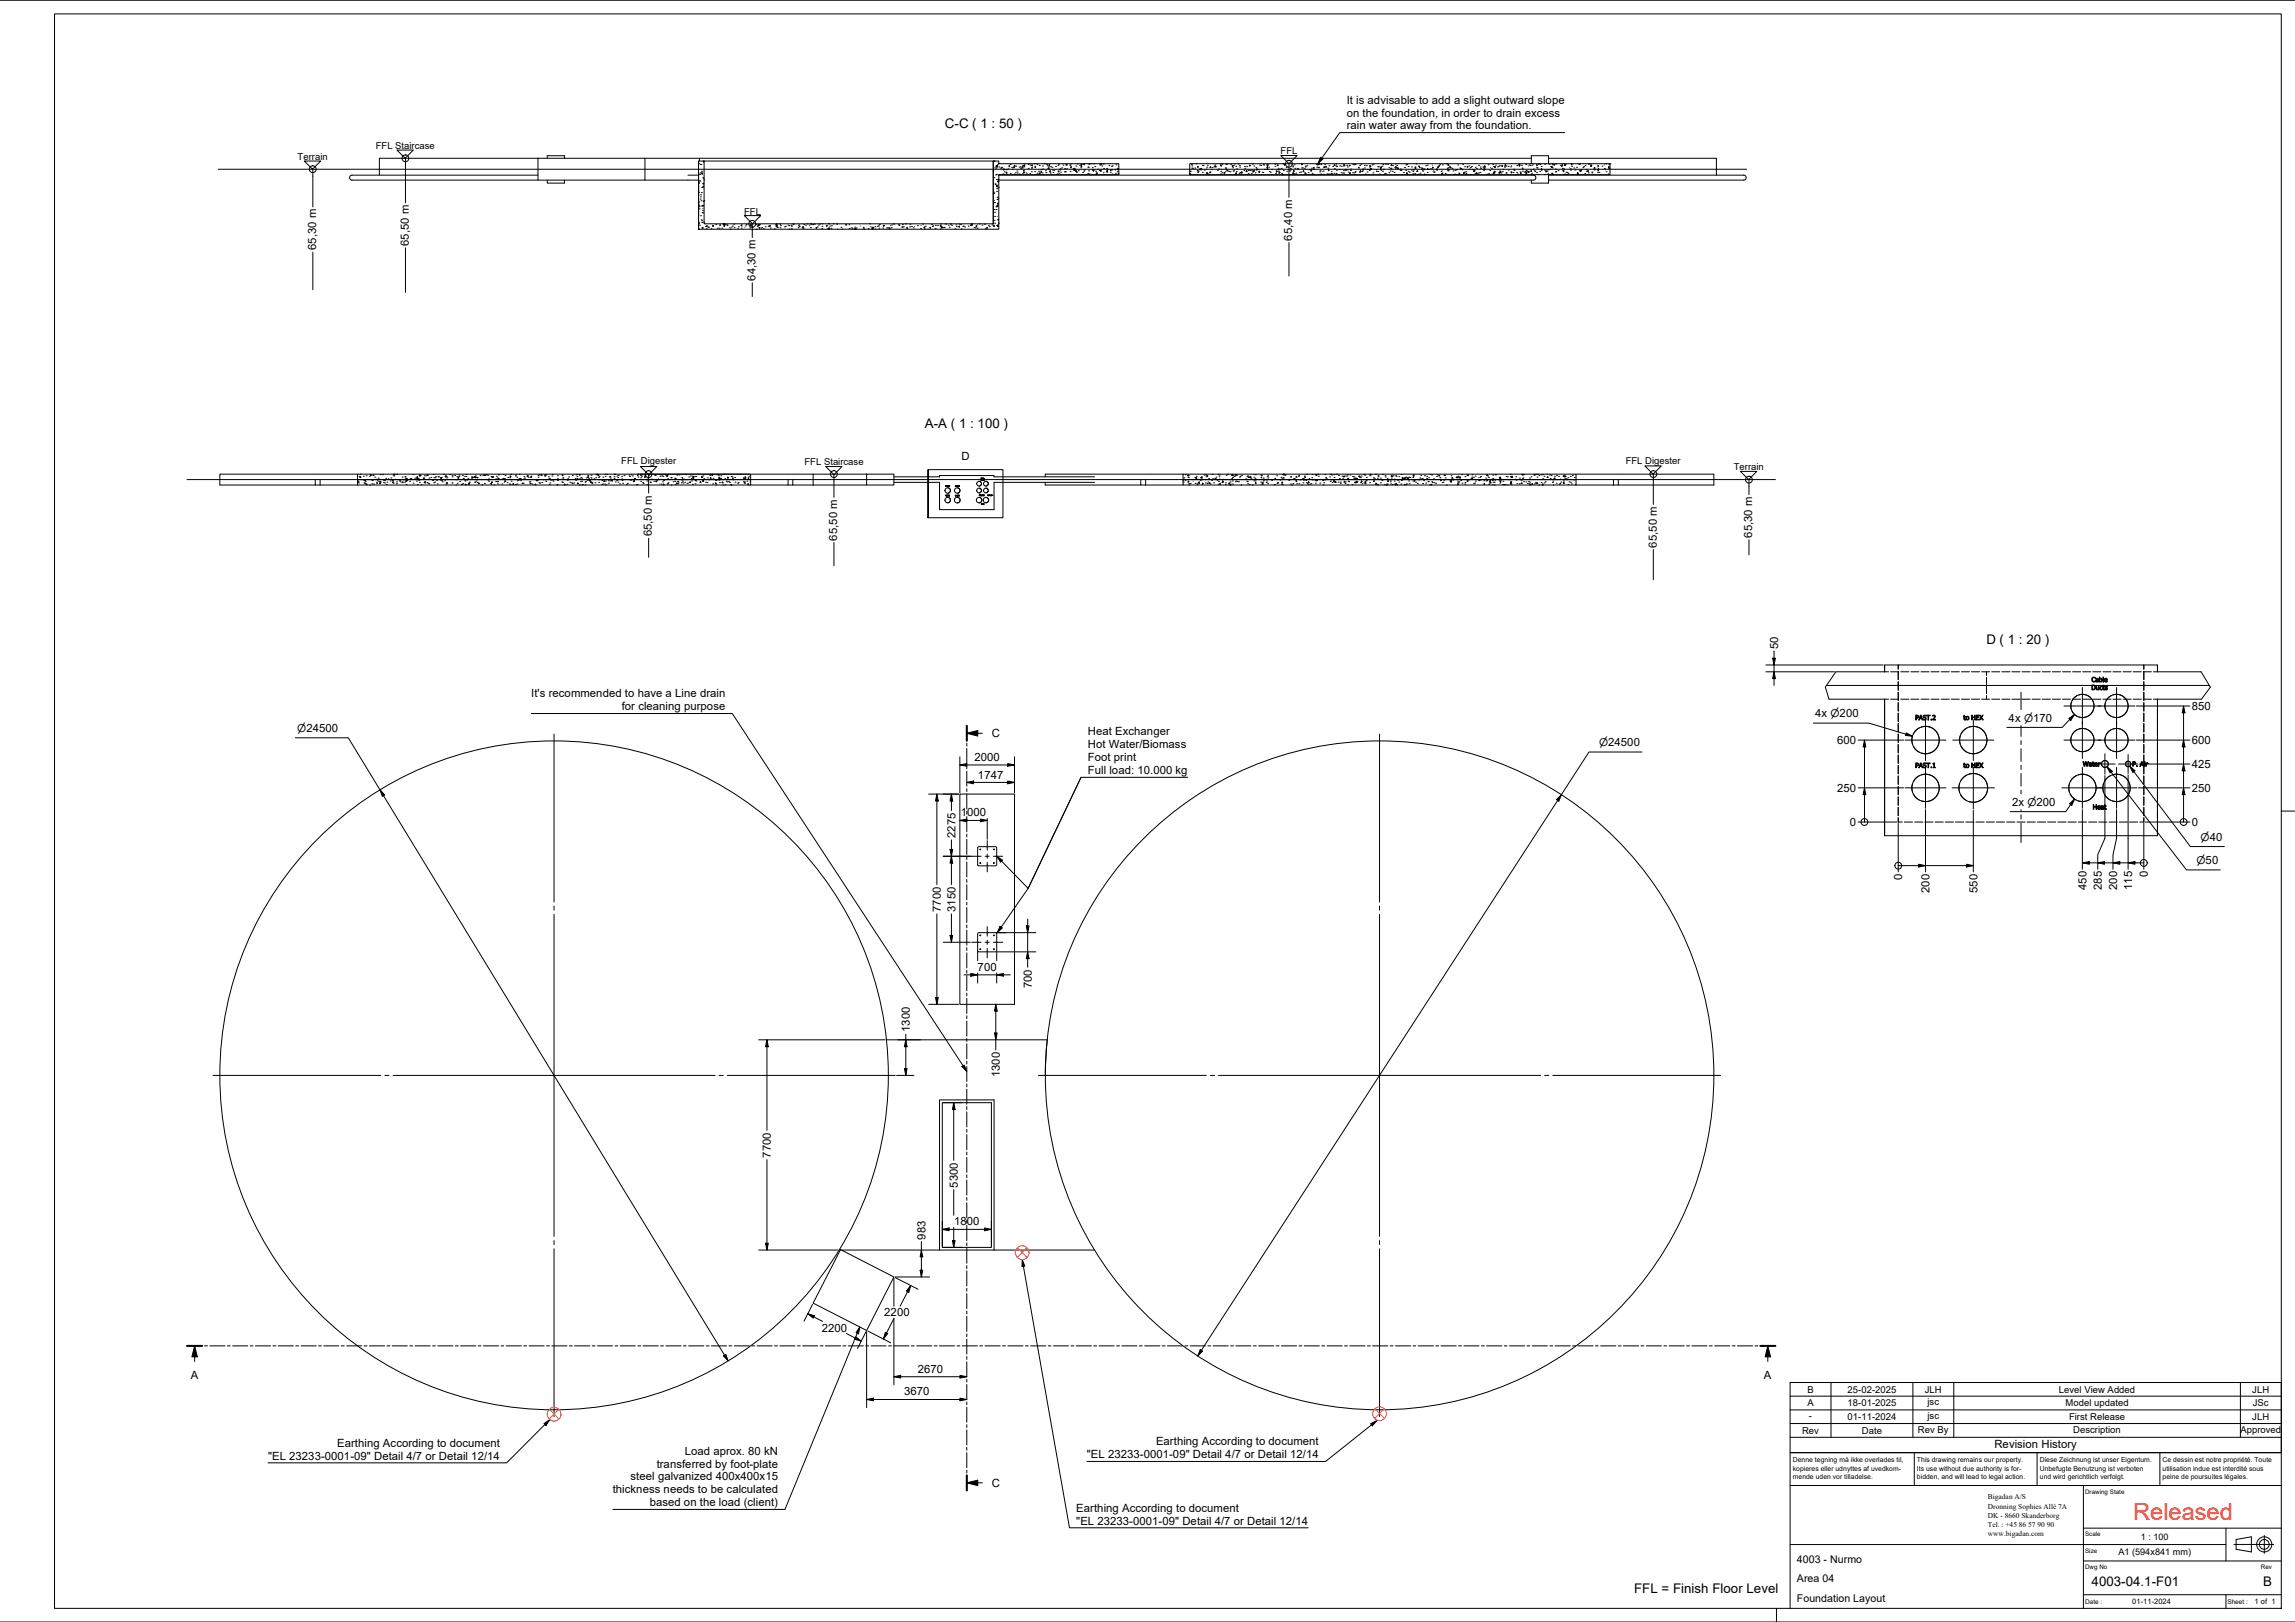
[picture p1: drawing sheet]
<svg xmlns="http://www.w3.org/2000/svg" width="841mm" height="594mm" viewBox="0 0 841 594" stroke-linecap="round" stroke-linejoin="round" font-family="sans-serif">
<defs><g id="words">
<text font-size="8.6" fill="#f00" x="781.7" y="556.8">Released</text>
<g font-size="4.9">
<text x="346.3" y="46.8">C-C ( 1 : 50 )</text>
<text x="339" y="156.6">A-A ( 1 : 100 )</text>
<text x="727.9" y="236">D ( 1 : 20 )</text>
<text x="766.5" y="580.8">4003-04.1-F01</text>
<text x="829.4" y="580.8">B</text>
<text x="598.8" y="583.6">FFL = Finish Floor Level</text>
</g>
<g font-size="4.1">
<text x="493.5" y="37.9">It is advisable to add a slight outward slope</text>
<text x="493.5" y="42.7">on the foundation, in order to drain excess</text>
<text x="493.5" y="47.4">rain water away from the foundation.</text>
<text x="473.5" y="88.1" transform="rotate(-90 473.5 88.1)">65,40 m</text>
<text x="115.8" y="91.6" transform="rotate(-90 115.8 91.6)">65,30 m</text>
<text x="149.8" y="90.1" transform="rotate(-90 149.8 90.1)">65,50 m</text>
<text x="276.9" y="102.8" transform="rotate(-90 276.9 102.8)">64,30 m</text>
<text x="352.3" y="168.5">D</text>
<text x="238.9" y="196.4" transform="rotate(-90 238.9 196.4)">65,50 m</text>
<text x="642.1" y="197" transform="rotate(-90 642.1 197)">65,30 m</text>
<text x="306.8" y="198" transform="rotate(-90 306.8 198)">65,50 m</text>
<text x="607.1" y="200.6" transform="rotate(-90 607.1 200.6)">65,50 m</text>
<text x="651.6" y="237.8" transform="rotate(-90 651.6 237.8)">50</text>
<text x="194.7" y="255.4">It's recommended to have a Line drain</text>
<text x="227.9" y="260.2">for cleaning purpose</text>
<text x="665.2" y="262.7">4x ⌀200</text>
<text x="803.2" y="260.1">850</text>
<text x="398.7" y="269.3">Heat Exchanger</text>
<text x="736.1" y="264.3">4x ⌀170</text>
<text x="363.5" y="270.1">C</text>
<text x="398.7" y="274.1">Hot Water/Biomass</text>
<text x="673.3" y="272.6">600</text>
<text x="803.2" y="272.6">600</text>
<text x="357.1" y="278.7">2000</text>
<text x="398.7" y="278.8">Foot print</text>
<text x="803.2" y="281.3">425</text>
<text x="358.4" y="285.2">1747</text>
<text x="398.7" y="283.5">Full load: 10.000 kg</text>
<text x="673.3" y="290">250</text>
<text x="803.2" y="290">250</text>
<text x="352.1" y="299">1000</text>
<text x="737.4" y="295.1">2x ⌀200</text>
<text x="677.9" y="302.5">0</text>
<text x="803.2" y="302.5">0</text>
<text x="350.1" y="306.9" transform="rotate(-90 350.1 306.9)">2275</text>
<text x="697.1" y="322.4" transform="rotate(-90 697.1 322.4)">0</text>
<text x="787.1" y="321.4" transform="rotate(-90 787.1 321.4)">0</text>
<text x="707.1" y="327" transform="rotate(-90 707.1 327)">200</text>
<text x="724.6" y="327" transform="rotate(-90 724.6 327)">550</text>
<text x="764.6" y="326" transform="rotate(-90 764.6 326)">450</text>
<text x="770.2" y="326" transform="rotate(-90 770.2 326)">285</text>
<text x="775.8" y="326" transform="rotate(-90 775.8 326)">200</text>
<text x="781.3" y="326" transform="rotate(-90 781.3 326)">115</text>
<text x="344.8" y="334" transform="rotate(-90 344.8 334)">7700</text>
<text x="350.1" y="334" transform="rotate(-90 350.1 334)">3150</text>
<text x="358.3" y="355.6">700</text>
<text x="378.1" y="362" transform="rotate(-90 378.1 362)">700</text>
<text x="333.4" y="378.1" transform="rotate(-90 333.4 378.1)">1300</text>
<text x="366.4" y="394.6" transform="rotate(-90 366.4 394.6)">1300</text>
<text x="282.5" y="424" transform="rotate(-90 282.5 424)">7700</text>
<text x="351" y="435" transform="rotate(-90 351 435)">5300</text>
<text x="349.6" y="448.8">1800</text>
<text x="339.1" y="454" transform="rotate(-90 339.1 454)">983</text>
<text x="324.1" y="482.1">2200</text>
<text x="301.2" y="487.7">2200</text>
<text x="336.3" y="502.8">2670</text>
<text x="69.9" y="505.2">A</text>
<text x="646.4" y="505.2">A</text>
<text x="331.3" y="511.1">3670</text>
<text x="123.6" y="529.9">Earthing According to document</text>
<text x="250.9" y="532.8">Load aprox. 80 kN</text>
<text x="423.6" y="529.4">Earthing According to document</text>
<text x="730.8" y="530.3">Revision History</text>
<text x="98.2" y="534.6">&quot;EL 23233-0001-09&quot; Detail 4/7 or Detail 12/14</text>
<text x="240.7" y="537.5">transferred by foot-plate</text>
<text x="398.3" y="534.1">&quot;EL 23233-0001-09&quot; Detail 4/7 or Detail 12/14</text>
<text x="231.1" y="542.2">steel galvanized 400x400x15</text>
<text x="363.5" y="544.6">C</text>
<text x="224.6" y="547">thickness needs to be calculated</text>
<text x="238.1" y="551.7">based on the load (client)</text>
<text x="394.4" y="553.7">Earthing According to document</text>
<text x="394.4" y="558.4">&quot;EL 23233-0001-09&quot; Detail 4/7 or Detail 12/14</text>
</g>
<g font-size="3.9">
<text x="108.9" y="268.1">⌀24500</text>
<text x="586" y="273.3">⌀24500</text>
<text x="806.4" y="307.9">⌀40</text>
<text x="804.9" y="316.5">⌀50</text>
<text x="658.5" y="572.6">4003 - Nurmo</text>
<text x="658.5" y="579.6">Area 04</text>
<text x="658.5" y="586.6">Foundation Layout</text>
</g>
<g font-size="3.5">
<text x="109.1" y="58.6">Terrain</text>
<text x="137.7" y="54.6">FFL Staircase</text>
<text x="469.3" y="56.6">FFL</text>
<text x="272.7" y="78.6">FFL</text>
<text x="227.7" y="170.1">FFL Digester</text>
<text x="294.8" y="170.5">FFL Staircase</text>
<text x="595.8" y="169.9">FFL Digester</text>
<text x="635.3" y="172.2">Terrain</text>
<text x="662.3" y="510.1">B</text>
<text x="662.3" y="515.1">A</text>
<text x="677.1" y="510.1">25-02-2025</text>
<text x="677.1" y="515.1">18-01-2025</text>
<text x="705.4" y="510.1">JLH</text>
<text x="706.4" y="514.7">jsc</text>
<text x="754.5" y="510.1">Level View Added</text>
<text x="757" y="514.8">Model updated</text>
<text x="825.4" y="510.1">JLH</text>
<text x="825.6" y="515.1">JSc</text>
<text x="662.9" y="519.8">-</text>
<text x="677.1" y="520.1">01-11-2024</text>
<text x="706.4" y="519.8">jsc</text>
<text x="758.2" y="520.1">First Release</text>
<text x="825.4" y="520.1">JLH</text>
<text x="660.4" y="525.1">Rev</text>
<text x="682.3" y="525.1">Date</text>
<text x="702.9" y="524.8">Rev By</text>
<text x="759.8" y="524.8">Description</text>
<text x="821" y="524.8">Approved</text>
</g>
<g font-size="3.3">
<text x="784.5" y="563.9">1 : 100</text>
<text x="776.3" y="569.6">A1 (594x841 mm)</text>
</g>
<g font-size="2.8">
<text x="781.3" y="587.6">01-11-2024</text>
<text x="826.2" y="587.6">1 of 1</text>
</g>
<g font-size="2.7">
<text x="728.5" y="549.1">Bigadan A/S</text>
<text x="728.5" y="552.5">Dronning Sophies Allé 7A</text>
<text x="728.5" y="555.9">DK - 8660 Skanderborg</text>
<text x="728.5" y="559.3">Tel. : +45</text>
<text x="728.5" y="562.7">www.bigadan.com</text>
<text x="739.9" y="559.3">86</text>
<text x="743.2" y="559.3">57</text>
<text x="746.6" y="559.3">90</text>
<text x="750.1" y="559.3">90</text>
</g>
<g font-size="2.5">
<text x="657" y="538.7">kopieres eller udnyttes af uvedkom-</text>
<text x="657" y="535.6">Denne tegning må ikke overlades til,</text>
<text x="702.5" y="535.6">This drawing remains our property.</text>
<text x="702.5" y="538.7">Its use without due authority is for-</text>
<text x="747.5" y="538.7">Unbefugte Benutzung ist verboten</text>
<text x="747.5" y="535.6">Diese Zeichnung ist unser Eigentum.</text>
<text x="792.5" y="538.7">utilisation indue est interdité sous</text>
<text x="792.5" y="535.6">Ce dessin est notre propriété. Toute</text>
<text x="657" y="541.8">mende uden vor tilladelse.</text>
<text x="702.5" y="541.8">bidden, and will lead to legal action.</text>
<text x="747.5" y="541.8">und wird gerichtlich verfolgt.</text>
<text x="792.5" y="541.8">peine de poursuites légales.</text>
</g>
<g font-size="2.4">
<text x="764.1" y="587.4">Date :</text>
<text x="816.2" y="587.4">Sheet :</text>
</g>
<g font-size="2.3">
<text x="764.1" y="547.1">Drawing State</text>
<text x="764.1" y="562.7">Scale</text>
<text x="764.1" y="568.7">Size</text>
<text x="764.1" y="574.7">Dwg No</text>
<text x="828.5" y="574.7">Rev</text>
</g>
</g></defs>
<!-- layer: Hatch -->
<g fill="none" stroke="#000" stroke-width=".37">
<path d="M258 59h-.3l.2 .4 .1-.3M364 59h.1M364.1 59.1h.1M364.3 59h.1M379.2 60h.1M400.1 60h.1M403.5 60h.1M403.5 60l.2 .2v-.2M473.4 60h.1M477 60l.3 .2-.2 .2zM482.9 60v.4l.4-.3-.2-.1M483.4 60v.2l.2-.2"/>
<path d="M489.8 60h.1M530.1 60h.1M563.9 60v.2l.3-.2M575.8 60l.3 .2-.2 .2zM582.2 60v.2l.2-.2M588.6 60h.1M256 74.2v.5M256 63.4v.2M256 70.4h.1M256.1 75.2h.1M256.2 75.7h.1M256.2 76.5h.1"/>
<path d="M256.4 63.8h.1M256.5 66.3h.1M256.5 72.9h.1M256.5 63.8h.1M256.6 66.2h.1M256.6 60.2h.1M256.7 72.1h.1M256.7 79h.1M256.7 71.3h.1M256.8 63.2h.1M256.8 60.2h.1M256.9 73.5h.1"/>
<path d="M257 75.4h.1M257 70.5h.1M257.1 62.7h.1M257.1 68.6h.1M257.2 63.6l.2-.3v.5zM257.3 77.9h.1M257.4 77h.1M257.4 75.3l.4-.1-.2 .4zM257.5 77.9h.1M257.6 76.3h.1M257.6 65.1h.1M257.6 65.2h.1"/>
<path d="M257.6 68.4l.3-.2v.4zM257.6 67.2l.3-.1-.2 .4zM257.7 73.8h.1M257.9 73.4h.1M257.9 65.9h.1M364 62.6v.4M364 70.7v.1M364.1 73.4h.1M364.2 70.9h.1M364.2 65.1h.1M364.2 70.4h.1M364.2 76.7h.1"/>
<path d="M364.3 74.2h.1M364.4 79.3h.1M364.4 74.2h.1M364.4 77.7h.1M364.5 61.5h.1M364.6 67.3h.1M364.7 67.6h.1M364.9 75.7h.1M364.9 64.1h.1M365 76.7h.1M365 60.8l.3-.2v.6zM365 64h.1"/>
<path d="M365 61.6h.1M365.1 63.9h.1M365.1 68.1l.4-.3v.7zM365.1 65.8h.1M365.2 70.1h.1M365.2 69.1h.1M365.3 75.4l.3-.3v.6zM365.3 60.9l.2-.2 .1 .4zM365.4 72.2h.1M365.4 73.1h.1M365.4 79.2h.1M365.5 66.5h.1"/>
<path d="M365.5 60.3h.1M365.5 74.5l.3-.1-.1 .4zM365.7 72.6h.1M365.7 66.4l.3-.1-.2 .3zM365.7 65.8l.3-.3v.4zM365.8 68.6h.1M365.9 64.1h.1M366.1 61.1h.1M366.8 61.7h.1M366.8 61.5h.1M367.1 61.3h.1M367.2 63.8h.1"/>
<path d="M367.6 63.8h.1M367.7 61.9h.3l-.2 .3zM368 63h.1M368 62.2h.1M368.7 63.3l.2-.3 .1 .4zM368.9 62.2h.1M368.9 63.9h.1M369.4 61.9h.1M369.7 60.7h.1M369.7 61.1h.1M370.2 60.2h.1M370.2 63.6h.1"/>
<path d="M370.7 61.3h.1M370.9 62h.1M371.4 61.2l.4-.1-.2 .4zM371.6 60.8l.3-.2v.3zM371.7 63.8h.1M372.1 63.3h.1M372.3 60.8h.1M372.7 62.6h.1M372.8 63.3h.1M373.4 63.7h.1M373.5 61.2h.1M373.8 61.1h.1"/>
<path d="M374 61.7h.1M374.5 61.3l.4-.3v.6zM374.6 63.6h.1M374.8 60.7h.1M374.9 60.6h.1M375 62.5h.1M375 63.1l.3-.2v.4zM375.2 61.1h.1M375.2 60.5l.4-.1-.2 .4zM375.4 63.1v.1M376 63.3h.1M376.3 63.8h.1"/>
<path d="M376.7 60.3h.1M376.8 61.7h.1M377.4 63.6h.1M377.4 60.4h.1M378 61.6h.1M378 62.9h.1M378 60.6l.2-.2 .1 .4zM378.1 61.4h.1M379.1 62.9h.1M379.2 61.3h.1M379.2 60.9h.1M379.7 63.8h.1"/>
<path d="M380 60.2h.1M380.2 63.4h.1M380.5 62.7h.1M380.8 60.6h.1M380.9 63.4l.3-.1-.2 .4zM381.4 62.2h.1M381.4 62.9l.3-.2v.4zM381.9 63.3h.1M382 60.8h.1M382.1 61.9h.1M382.6 60h.1M383.1 62.5h.1"/>
<path d="M383.3 63.2h.1M383.4 63.2h.1M383.5 60.2h.1M383.8 60.7h.1M384 61.7l.4-.3v.6zM384.3 60.9h.1M384.4 60.4l.2-.1v.3zM384.7 62.9h.1M384.7 62.7l.3-.1-.1 .4zM384.9 63.4h.1M385 61.1h.1M385.5 61.3h.1"/>
<path d="M385.7 62.3h.1M385.9 63.2h.1M386.2 62.4h.1M386.8 61h.1M387.4 63.7h.1M387.7 60.6h.1M387.8 62.8l.2-.2 .1 .4zM387.9 60.2h.1M388 63.6h.1M388.3 62.1h.1M388.5 61.9h.3l-.1 .3zM388.7 63h.1"/>
<path d="M389.1 61.5h.1M389.5 60.5h.1M390 63h.1M390.1 61.7h.1M390.3 62.8h.1M390.4 63h.1M390.5 60.4h.1M390.7 60.3l.3-.2v.4zM390.9 61.9h.1M392 60.5h.1M392.1 62.8h.1M392.2 60.4h.1"/>
<path d="M392.3 61.2l.3-.1-.1 .4zM393.2 61.8h.1M393.4 61.7h.1M393.4 62.5h.1M393.5 62.1l.5-.3v.6zM394.1 62.6l.3-.2v.4zM394.3 60.8h.1M394.3 62.8h.1M394.5 63.1h.1M394.7 60h.1M395.2 62.5h.1M395.6 60.5h.1"/>
<path d="M396 61.4h.1M396.1 61h.1M396.1 60.4h.4l-.2 .4zM396.2 60.2h.1M396.5 63.9h.1M396.7 63.2h.1M397.1 60.1l.2-.1 .1 .3zM397.1 62.7h.1M397.3 62.3h.1M398.6 63.6h.1M398.6 61.2h.1M398.9 61.2h.1"/>
<path d="M398.9 62.6h.1M399 60.1h.1M399.1 63.7h.1M400 63.9h.1M400.3 61.4h.1M400.3 62.1h.1M400.5 62.5l.2-.3 .1 .5zM400.7 60h.1M400.9 62.3h.1M401.2 61h.1M401.5 62.7h.1M401.7 63.5h.1"/>
<path d="M401.7 63.4l.4-.1-.2 .4zM402.2 62h.1M402.8 62.4h.1M403 60.3h.1M403.1 62.5l.4-.3v.6zM403.2 60.4h.1M403.8 60.8h.1M404.3 63.3h.1M404.3 60h.1M404.4 61.7h.1M405.5 61.7h.1M405.5 62.7h.1"/>
<path d="M405.6 62.7l.3-.1-.2 .4zM405.6 63h.1M405.6 62.3h.1M406.4 60.6h.1M406.9 62.3l.2-.2v.4zM406.9 63.1h.1M407.3 60.9h.1M407.4 62.2h.1M407.5 63.8h.1M407.6 60.8h.1M408.5 62.2h.1M408.8 63.5h.1"/>
<path d="M408.9 60.4h.1M409.4 61.9h.3l-.2 .3zM409.4 62.9h.1M409.6 61.8h.1M409.7 63.5h.1M436 63.5v.3M436 62.6v.2M436.2 63.8h.1M436.2 62.7h.1M436.6 60.3h.1M436.7 61.6h.1M436.8 60.8h.1"/>
<path d="M437 61.7h.1M437.9 61.6h.1M438.3 60h.1M438.7 62.6h.1M438.8 62.5h.1M438.9 63.2h.1M438.9 60.9l.3 .2-.3 .2zM439.1 62.9h.1M439.8 61.8l.1 .3-.3 .1zM440.1 61.7l.4 .3-.4 .2zM440.6 63.1h.1M440.7 60.6h.1"/>
<path d="M440.8 60.6h.1M441.4 62.3h.1M442 61.9h.1M442 63.3h.1M442.2 61.2h.1M442.3 63.3l.3 .1-.3 .2zM442.4 60.5h.1M442.7 63.7h.1M443.2 63.3h.1M443.4 63h.1M443.6 61l.1 .4h-.3zM443.9 62.1h.1"/>
<path d="M444.2 61.4h.1M444.9 61.1h.1M445.2 60.4h.1M445.2 60.8l.3 .2-.2 .1zM445.5 61.1h.1M446.1 62.4h.1M446.5 61.9h.1M447.3 63.7h.1M447.3 62.8h.1M447.4 60.8h.1M447.4 60.3l.1 .3-.3 .1zM447.5 62.1h.1"/>
<path d="M447.8 60.2h.1M447.8 63.3h.1M448.6 63.1l.3 .2-.3 .2zM449 61.5h.1M449.1 62.8h.1M449.1 61.7h.1M449.2 60.2h.1M449.6 60.2h.1M449.6 62.1l.4 .3-.4 .3zM450.3 62.8h.1M450.8 62.9h.1M450.9 60.2h.1"/>
<path d="M451.6 60.6l.3 .2-.3 .2zM451.7 61.4h.1M451.9 62.6h.1M452 60.6h.1M452.1 62.6h.1M452.2 63.9h.1M452.5 60.3v.1M452.9 60.9h.1M453 63.3l.2 .3h-.4zM453.1 62.9h.1M453.2 61.9h.1M453.7 60h.1"/>
<path d="M454.1 63.6h.1M454.2 60.6h.1M454.3 61.2h.1M454.4 63.2h.1M454.8 63.7h.1M455 62.9l.3 .2-.3 .2zM455.8 62.5h.1M456.1 61h.1M456.2 61.7h.1M456.8 62.5l.2 .3-.4 .1zM456.9 61h.1M457.3 62.3h.1"/>
<path d="M457.4 63.5h.1M457.6 62.4h.1M458 60.5l.2 .1-.2 .2zM458.2 62.5h.1M458.5 63.6h.1M459 60.1h.1M459.1 62.5l.5 .3-.5 .2zM459.4 60.8h.1M459.5 62.4h.1M460 63.3h.1M460.2 61.4h.1M460.4 62.3h.1"/>
<path d="M460.6 61.8l.2 .3h-.3zM460.8 62.1h.1M461.3 62.8l.3 .2-.2 .2zM461.4 62.7h.1M461.6 60.5h.1M462 60.6h.1M462.5 63.1h.1M462.8 63.2h.1M462.9 60.2h.1M463.1 60.5h.1M463.4 62h.1M464.3 61.8h.1"/>
<path d="M464.3 62.1h.1M464.3 60.3l.3 .2-.2 .2zM464.4 61l.2 .3-.3 .1zM464.6 60.4h.1M464.9 61.2h.1M465.1 62.9h.1M465.5 63.1h.1M466 62h.1M466.1 63.9h.1M467.2 60.2h.1M467.2 60.9h.1M467.4 63.6h.1"/>
<path d="M467.7 62.7h.1M467.7 62.6l.3 .2-.3 .2zM468.2 61.9h.1M468.2 60.3l.2 .3h-.3zM468.5 62.2h.1M468.5 61.6h.1M468.7 62.8l.4 .4-.4 .3zM468.8 61.9h.1M469.6 61.7h.1M469.6 63.6h.1M470.1 64h.1M470.1 60h.1"/>
<path d="M470.3 62.5h.1M470.4 60h.1M470.7 60.1l.3 .2-.3 .3zM471.3 61.3h.1M471.6 62.7h.1M472.6 62.6h.1M472.8 61.7h.1M472.9 62.2h.1M473.7 60.8h.1M473.7 61.1h.1M473.8 63.9h.1M473.9 63.2l.1 .4h-.3z"/>
<path d="M474 62.5l.3 .2-.2 .2zM474.2 63.7h.1M474.3 60.4h.1M474.6 61.7h.1M474.9 63.4h.1M475.4 62h.1M475.5 61.7h.1M476.2 63.1h.1M476.7 63h.1M477 61.5h.1M477.4 61.5h.1M477.7 62.5l.1 .3-.3 .1z"/>
<path d="M478 61.8h.1M478.2 63.3l.4 .3-.4 .3zM478.3 61.2h.1M478.4 60.8h.1M478.9 60.7h.1M479.4 63.3h.1M479.5 63.9h.1M479.6 62.2h.1M480.3 62.2h.1M480.4 62.3l.3 .2-.3 .2zM480.6 61.6h.1M480.8 63.5h.1"/>
<path d="M481.2 63.9h.1M481.3 61.4h.1M481.5 61.7l.1 .4h-.3zM482.4 60.3h.1M482.5 61.2h.1M483 61.3h.1M483.2 61.4h.1M483.6 63h.1M483.7 63.9h.1M483.7 62.5h.1M484 63.8h.1M484 60.3h.1"/>
<path d="M484.5 62.8h.1M484.9 62.7h.1M485 63.9h.1M485.3 61l.1 .3-.3 .1zM485.4 60.3h.1M485.7 61h.1M485.8 61.2h.1M485.8 61.1h.1M486.3 63.7h.1M486.6 61.6h.1M486.8 62.2l.2 .2-.2 .1zM486.9 63.7h.1"/>
<path d="M487 60.7h.1M487.8 64v-.4l.3 .4M487.8 62.9h.1M487.9 63.6h.1M488.4 61h.1M488.9 63.5h.1M489 61.8h.1M489.1 60.3l.1 .3h-.3zM489.5 60.8h.1M489.7 63.5h.1M489.7 62.4h.1M489.8 61h.1"/>
<path d="M490.8 62.1h.1M490.9 60.8h.1M490.9 63.9v.1M491.4 63.3h.1M491.5 60.9h.1M492 63.4h.1M492.3 62.5h.1M492.5 63.4h.1M492.5 60.2l.3 .4-.3 .2zM493.1 62l.3 .2-.2 .2zM493.5 60.6h.1M493.6 62.2h.1"/>
<path d="M493.7 61.1h.1M494 63h.1M494.3 60.8h.1M494.5 60.6h.1M494.7 63.2l.2 .3-.3 .1zM494.9 62.5h.1M494.9 61.9h.1M495.6 63.3h.1M495.8 60.3h.1M496.1 63.8h.1M496.1 60.3h.1M496.4 63.2h.1"/>
<path d="M496.6 60.2h.1M496.6 62.8h.1M497.8 61.3h.1M497.8 61.5h.1M498.2 63.1h.1M498.3 60.6h.1M498.5 62.5l.2 .3h-.3zM498.7 60.1h.1M499 62.8h.1M499.2 62.6h.1M499.5 61.9l.3 .1-.3 .2zM500 60.6h.1"/>
<path d="M500 61.5h.1M500.3 63.7h.1M500.7 60.7h.1M501 63h.1M501.1 62.1h.1M501.8 62.4h.1M501.9 62h.1M502 60.6l.4 .3-.4 .3zM502.3 61.7l.2 .3-.3 .1zM502.4 61.8h.1M502.8 60.4h.1M503.1 63.3h.1"/>
<path d="M503.2 60.1h.1M504.4 62.2h.1M504.4 62.8h.1M504.8 61.1h.1M504.9 62.8h.1M505.2 61.1h.1M505.7 63.6h.1M505.9 61.7l.2 .2-.2 .2zM506.1 62.4h.1M506.1 61l.2 .3-.3 .1zM506.5 60.8h.1M506.6 62.8h.1"/>
<path d="M506.8 60.3h.1M506.9 62h.1M507.3 63.7h.1M507.7 63.6h.1M507.7 60.1h.1M508.5 60.2h.1M509 61.4h.1M509 63.3h.1M509.4 62.6h.1M509.5 61.8h.1M509.8 61.6h.1M509.9 60.3l.2 .3h-.3z"/>
<path d="M510.2 62.8h.1M510.4 60.7h.1M510.9 63.2h.1M511.1 61.3h.1M511.3 60h.1M511.5 61l.4 .4-.4 .3zM511.8 63.9v.1M511.9 60.6h.1M512.1 61.6h.1M512.2 61.5l.3 .2-.2 .2zM513.1 61.9h.1M513.1 62.3h.1"/>
<path d="M513.4 62.5h.1M514.3 63.2h.1M514.7 61.4h.1M515.2 62.4h.1M515.2 63.9h.1M515.2 60.4h.1M515.5 60.3h.1M515.6 63.2l.1 .3-.3 .1zM515.6 64h.2M516 61h.1M516 62.8h.1M516.4 63.1h.1"/>
<path d="M517.2 62.3h.1M517.3 61.1h.1M517.7 62.8h.1M517.8 63.6h.1M517.9 62.3h.1M518.5 63.6h.1M518.5 61.1h.1M518.6 61.4l.3 .2-.3 .2zM518.9 60h.1M519.4 62.5l.2 .3h-.4zM519.7 63.8h.1M519.9 60.9h.1"/>
<path d="M519.9 60.8h.1M520.1 61.4h.1M520.4 63.4h.1M521 61.4l.5 .3-.4 .3zM521.2 62.3h.1M521.3 62.7h.1M521.8 61.9h.1M521.9 62.1h.1M522 64v-.3l.2 .3M522.4 60.7h.1M522.9 63.2h.1M523 60.5h.1"/>
<path d="M523.2 61.7l.2 .3-.4 .1zM523.6 62h.1M524.3 61.8h.1M524.9 61.2l.3 .2-.2 .2zM525 60.5h.1M525.1 62.6h.1M525.5 63.1h.1M525.5 63h.1M526.4 61.9h.1M526.5 62.3h.1M527 61l.1 .3-.3 .1zM527.2 60.9h.1"/>
<path d="M527.3 60.7h.1M527.6 60.3h.1M528.1 62.8h.1M528.3 63.6l.3 .2-.2 .1zM528.4 62.2h.1M528.4 63.4h.1M528.6 60.4h.1M529.6 63.5h.1M530.2 60.1h.1M530.4 61.7h.1M530.6 61.4h.1M530.6 61.8l.4 .4-.4 .3z"/>
<path d="M530.7 62.6h.1M530.8 60.3l.1 .3h-.3zM531.3 61.3h.1M531.3 61.1l.3 .2-.3 .2zM531.5 61.5h.1M532.1 61.7h.1M532.5 62.6h.1M532.6 63.9v.1M533.1 63.8h.1M533.3 62.4h.1M533.7 63.9h.1M533.9 62.2h.1"/>
<path d="M534.2 60.4h.1M534.7 63.4l.3 .2-.3 .2zM534.9 61.5h.1M535.2 61.9h.1M535.4 61.7h.1M535.9 62.2h.1M536 60.2h.1M536.4 63.2l.2 .3-.3 .1zM536.6 63h.1M536.7 61.1h.1M537 64h.1M537.2 62.9h.1"/>
<path d="M537.2 63.6h.1M537.7 60.9l.2 .2-.2 .2zM538.3 60.8h.1M538.4 61.9h.1M538.8 63.9h.1M538.9 61.4h.1M539.3 61h.1M539.5 62.1h.1M540.1 62.2l.4 .3-.4 .3zM540.3 62.5l.1 .3h-.3zM540.5 63.6h.1M540.6 61.3h.1"/>
<path d="M540.8 63.4h.1M541 61.7h.1M541.1 63.3l.3 .1-.3 .2zM541.6 63.8h.1M541.8 63.3h.1M541.9 60.6h.1M542.4 63.1h.1M542.5 61.2h.1M542.6 61.7h.1M543.4 61.1h.1M543.6 61.5h.1M543.7 62.5h.1"/>
<path d="M543.9 61.4h.1M544 60.8l.3 .1-.2 .2zM544.1 61.7l.1 .3-.3 .1zM544.9 63.8h.1M545.3 60.3h.1M545.5 63.6h.1M545.9 62.5h.1M546.2 61.3h.1M546.6 61.7h.1M546.7 63.8h.1M547 60.2h.1M547.2 63.5h.1"/>
<path d="M547.3 61h.1M547.4 63.1l.3 .2-.2 .2zM547.5 62.7h.1M547.8 63h.1M547.9 61l.1 .3-.3 .1zM548 60.5h.1M548.8 61.1h.1M549.1 60.9h.1M549.2 63.2h.1M549.3 63.6h.1M549.5 60.7h.1M549.7 62.6l.4 .4-.4 .2z"/>
<path d="M550 63.4h.1M550.4 60.6l.3 .2-.3 .2zM550.5 62.9h.1M550.7 62h.1M551.3 61.2h.1M551.4 60.9h.1M551.6 60.3l.2 .3h-.3zM551.9 63.4h.1M551.9 60.8h.1M551.9 63.3h.1M552.5 63.9h.1M552.7 60.9h.1"/>
<path d="M552.7 62.3h.1M553.5 63.9v.1M553.6 61.1h.1M553.8 62.9l.3 .2-.3 .2zM553.9 60.7h.1M554 63.2h.1M554.4 63.2h.1M554.7 62h.1M554.8 62.4h.1M555.8 63.1h.1M555.8 60.6h.1M556 63.7h.1"/>
<path d="M556.5 60.3h.1M556.6 60.5h.1M556.8 60h.1M556.8 60.4l.2 .2-.2 .2zM557 63h.1M557.3 63.2l.1 .3-.3 .1zM557.6 60.6h.1M557.7 61.6h.1M557.9 61.9h.1M558 62.7h.1M558.5 63h.1M559 62.9h.1"/>
<path d="M559.1 60.3h.1M559.2 63l.4 .3-.4 .3zM559.3 62.5h.1M559.6 62.8h.1M560.1 60.8h.1M560.2 62.8l.2 .2-.2 .2zM560.4 60.4h.1M560.7 60.6h.1M561.1 62.5l.2 .3h-.3zM561.3 63.5h.1M561.4 60.5h.1M561.7 60h.1"/>
<path d="M561.8 61.9h.1M562.2 62.5h.1M562.5 62.8h.1M563 61.4h.1M563.1 63.3h.1M563.1 60.3l.3 .2-.2 .2zM563.4 61.5h.1M563.5 63.9h.1M564.2 62.8h.1M564.3 60.3h.1M564.8 61h.1M564.8 62.3h.1"/>
<path d="M564.9 61.7l.2 .3-.3 .1zM565.9 63.9h.1M566 62.3h.1M566.1 60.2h.1M566.5 62.6l.3 .2-.3 .2zM566.7 62.3h.1M567 62.7h.1M567.2 63.6h.1M567.4 62.1h.1M567.7 60.2h.1M568 62h.1M568.2 61h.1"/>
<path d="M568.7 63.5h.1M568.7 61l.2 .3-.4 .1zM568.7 64v-.6l.4 .4-.3 .2M568.8 60.3h.1M568.8 60h.1M568.9 61.5h.1M569.5 60.1l.3 .2-.3 .2zM569.9 61.9h.1M570 63h.1M570.1 62.8h.1M570.1 60h.1M570.9 62.5h.1"/>
<path d="M571.8 60.6h.1M572.1 61.1h.1M572.5 60.2l.2 .4h-.4zM572.6 61.7h.1M572.7 62.4h.1M572.9 62.5l.3 .2-.3 .2zM573 61.9h.1M573.3 63.8h.1M573.4 60.6h.1M573.4 60l.4 .3-.4 .3zM573.9 63.1h.1M574.3 63.2h.1"/>
<path d="M574.3 64h.1M574.6 63.5h.1M575.1 61.5h.1M575.4 61.8h.1M575.5 62.3h.1M575.9 60.9h.1M576.7 61.5h.1M577.2 62.2h.1M577.7 61.3h.1M578.1 63.2l.2 .3-.3 .1zM578.2 63.8h.1M578.3 64h.1"/>
<path d="M578.4 63.6h.1M578.5 60.2h.1M578.7 62.5h.1M578.8 60.1h.1M579 62.7h.1M579.2 62.3l.3 .2-.3 .2zM579.5 62.1h.1M580.1 61.4h.1M580.3 61.1h.1M580.8 63.6h.1M580.9 60.6h.1M581.2 62h.1"/>
<path d="M581.3 62.7h.1M582 62.4l.1 .4h-.3zM582 63.3h.1M582.9 60.8h.1M583 60.4l.4 .3-.4 .3zM583 60.5h.1M583.4 63.3h.1M583.4 63h.1M584 61.9h.1M584.2 61.4h.1M584.2 61.8h.1M584.2 62.2h.1"/>
<path d="M585.4 63.1h.1M585.5 60.6h.1M585.5 61.1h.1M585.6 62.2l.3 .1-.3 .2zM585.8 61.7l.1 .3-.3 .1zM585.9 63.1h.1M587.1 60.8h.1M587.5 62.1h.1M587.9 61.7h.1M588.1 60.4h.1M588.3 62.2h.1M588.6 62.9h.1"/>
<path d="M589.4 61.8h.1M589.5 63.5h.1M589.6 60.2h.1M589.6 61l.1 .3h-.3zM589.7 61.7h.1M590 60h.1M256 81.5l.2-.1v.6l-.2-.2M256 84h.1M256.3 82.5h.1M257 80.5h.1M257.1 80.9h.1M257.2 81.5h.1"/>
<path d="M257.3 83.4l.3-.1-.1 .4zM257.9 81.4h.1M258.5 82.9h.1M258.8 83.8h.1M258.9 82.9l.2-.3v.5zM259.4 83.2h.1M259.6 83.2h.1M260.6 83.7h.1M261.1 82.7h.1M261.1 82.6h.4l-.2 .3zM262.3 82.3h.1M262.8 83.6h.1"/>
<path d="M263.5 83.6h.1M263.7 82.5h.1M263.7 82.4h.1M264.5 83.6h.1M265 82l.1 .2 .1-.2M265 82.1h.1M265.2 82.7l.3-.2v.4zM265.5 82l-.2 .1 .5 .3-.1-.4M266.3 82.3h.1M266.4 82.6h.1M267.3 83.5h.1M267.7 84h.1"/>
<path d="M268 83.2h.1M268.4 82.8h.1M268.9 82.1h.1M269 83.4h.1M270.3 83.8h.1M270.6 83.1h.1M271.6 82.6l.2-.2 .1 .4zM271.7 83.5h.1M273 83.2h.1M273.2 82.7h.1M273.5 82.2h.1M274.7 83.5h.1"/>
<path d="M274.9 82.5l.4-.3v.6zM275.8 83.1h.1M277.1 84h.1M277.1 82.3h.1M277.5 83h.1M277.6 82.6h.1M277.9 82.4l.3-.2v.4zM278.2 83.4l.3-.1-.2 .4zM278.3 82.3h.1M278.8 83.9h.1M279.1 83.4h.1M279.7 83.7h.1"/>
<path d="M280.4 83.1h.1M281.5 82.9h.1M281.7 83h.1M282 82.6h.3l-.2 .3zM282.3 83.5h.1M283.7 83.8h.1M284.3 82.7h.1M284.3 82.3l.3-.2v.3zM284.4 82.9l.4-.3v.6zM284.6 82.1h.1M284.9 83.3h.1M285.8 83.4h.1"/>
<path d="M285.8 82l.1 .2 .1-.2M286 82.6h.1M287.4 83.1h.1M287.8 82.9h.1M288.8 82.5h.1M289.1 82.6h.1M289.2 84h.1M289.9 82.5h.1M290 83.8h.1M290 82.9h.1M290.8 82l.2 .3-.1-.3M292.5 83.4h.1"/>
<path d="M292.6 82.7h.1M292.7 82.4h.1M292.9 82.9h.1M294 83.3l.3-.3v.6zM294.3 83.5h.1M294.5 82.3h.1M295.2 82.5h.1M295.8 82h.1M296.5 82.4h.1M297 83.3h.1M297.1 82h.2M297.8 82.3h.1"/>
<path d="M297.9 82.1h.1M298.4 82.1h.1M299 83.4l.3-.1-.1 .4zM299.5 83.1h.1M299.9 82.4h.1M300.4 82.1h.1M301.2 83.7h.1M301.2 82.9h.1M301.2 82h.1M302.8 82.6h.3l-.1 .3zM303.2 83.9h.1M303.5 83.7l.4-.3v.6z"/>
<path d="M303.7 82h.1M304 82.8h.1M304.5 83.6h.1M304.7 82.7h.1M305.3 82h.1M306.7 82l.1 .2 .1-.2M307 83.9v.1M308.2 83.2h.1M308.6 83.9h.1M309.9 82.3h.1M309.9 82.4h.1M311.1 82.3h.1"/>
<path d="M311.2 83.7h.1M311.9 83.5h.1M312.3 83.6h.1M313.1 84h.1M313.1 84l.3-.3zM313.2 83.2h.1M313.6 84h.1M313.8 83.5h.1M315.2 82.7v.1M316.4 83.3h.1M316.4 83.8h.1M316.6 83.9h.1"/>
<path d="M318.1 83.7h.1M318.7 82h.1M318.9 83v.1M319.3 83.2h.1M319.7 84l-.2-.2 .2-.2 .1 .4M319.9 83.3h.3l-.2 .4zM320.6 83h.1M320.7 83.9h.1M321.5 82.9h.1M321.9 82.7h.1M322.1 83.6h.1M322.2 82.2h.1"/>
<path d="M323.5 83.5h.1M323.7 82.6h.3l-.2 .3zM324.1 82.6h.1M324.9 83.5h.1M325.3 83.5h.1M325.8 83.7l.3-.2v.3zM325.8 83.5h.1M326.4 82.6v.1M326.6 83.4h.1M326.7 82.4h.1M327.5 82l.2 .2v-.2M329.3 82.2h.1"/>
<path d="M329.4 82.6h.1M330.5 83.1h.1M330.5 83.2h.1M330.7 82.3h.1M331 83.1h.1M331.9 82h.1M332.4 83.3l.1 .4-.3-.2zM333.3 83.1h.1M333.4 82.1h.1M334 83h.1M334.6 83.5h.1M335.1 83h.1"/>
<path d="M336.2 82.6h.1M337.3 83.7h.1M337.5 82.6h.1M338.1 82.1h.1M338.6 83.3l.2-.2 .1 .4zM338.8 83.9h.1M339 82.9h.1M340.1 83.8v.1M340.7 83.3h.4l-.2 .3zM341.4 82.2h.1M341.7 83h.1M341.8 82.7h.1"/>
<path d="M342.7 83.7h.1M342.8 82.5h.1M343.6 82.6h.1M344.6 82.6l.2-.1-.1 .4zM344.6 82.1h.1M344.7 83.6h.1M344.9 83.2l.3-.2v.4zM345.3 83.4h.1M345.8 83.4h.1M346 83.3h.1M346.5 82l.2 .2v-.2M347.5 82.5h.1"/>
<path d="M347.9 83.2h.1M348.4 82l.1 .2 .1-.2M348.7 82.5h.1M349.9 83.8h.1M350.3 82.4h.1M350.4 83h.1M351.3 83l.2-.2 .1 .4zM351.5 82.1h.1M352 82.3h.1M352.2 83.9h.1M352.8 82.9h.1M353 82.8h.1"/>
<path d="M353.5 83.1h.1M354.8 82.8h.1M355.6 82.6h.1M355.9 82.3l.3-.3 .1 .6zM356 82.1h.1M357 83.3h.1M357.4 83.5h.1M357.7 82.9l.2-.3v.5zM358.1 83.6h.1M358.2 82.4h.1M358.8 82h.1M359.9 82.4h.1"/>
<path d="M360.8 82.1h.1M361.1 83.7h.1M361.6 83.3h.3l-.2 .3zM362.2 82.6h.1M362.5 83h.1M363.5 82.4h.1M364 82.8h.1M364 82.7l.3-.2v.4zM364.3 80.7h.1M364.5 81.8h.1M365.4 82.6l.4-.2v.6zM365.4 82.6l.3-.1-.2 .4z"/>
<path d="M365.6 80.4h.1M365.7 80.6h.1M365.9 81.7h.1M131.1 176.4l.3-.2 .1 .3zM131.4 176.9h.1M131.6 174.5h.1M132 173.7h.1M132.1 174.6l.1 .3h-.3zM133.1 174.4h.1M133.4 176.8h.1M133.6 177.1h.1M133.7 175.7l.3 .3h-.7z"/>
<path d="M133.8 177.1h.1M133.9 176.4h.1M134.2 174.3h.1M134.4 177.3l.2 .2-.4 .1zM135.3 174.4h.1M135.5 177.6h.1M135.9 173.8l.2 .3-.4 .1zM136.1 175.7h.1M136.3 177.2h.1M136.3 176h.1M136.4 175.9h.1M136.7 174.1h.1"/>
<path d="M136.7 174h.1M136.9 177.3h.1M137.3 174.8h.1M138 176.8h.1M138 177.1h.1M138 175.5h.1M138.2 176.1h.1M138.6 175.1h.1M138.8 176.3h.1M139.2 176.8l.2 .3h-.4zM139.2 176.5l.3-.2 .1 .4zM139.3 173.8h.1"/>
<path d="M140.2 173.9h.1M140.5 176.7h.1M140.8 175.7l-.2 .2h.6l-.1-.2M141 176.9h.1M141.4 175.2h.1M141.6 177.5h.1M141.8 176.6h.1M142.5 175.7v-.3l.2 .3M143 176.2h.1M143.3 175.1h.1M143.3 175.6h.1M143.6 175.7h.1"/>
<path d="M143.8 176h.1M144.1 174h.1M144.1 176.4l.1 .3h-.4zM144.1 177h.1M144.3 174.3h.1M144.4 173.7v.3l.3-.3M144.8 175.6h.1M145.3 177.1h.1M145.3 176.5h.1M145.4 173.7h.1M145.5 175.7h.1M146.3 176.1h.1"/>
<path d="M146.6 175.8h.1M146.6 176.5h.1M147.3 176.6l.3-.1 .1 .3zM147.4 174.7h.1M148 175.7h.5M148.3 176.6h.1M148.4 174.7h.1M148.4 174.6h.1M148.7 175.4h.1M148.8 177.5h.1M148.8 175.3l.3 .1-.3 .3zM148.9 176l.2 .2-.4 .1z"/>
<path d="M149.1 176h.1M149.1 175.3l.2 .3h-.3zM150.1 176.3h.1M150.2 175.5h.1M150.5 175.3h.1M150.7 175.4h.1M151.3 173.8h.1M151.4 177h.1M152 175.1h.1M152.6 175.1h.1M152.6 176.2h.1M152.7 175.3h.1"/>
<path d="M152.9 177.5h.1M153 174.5l.1 .4h-.3zM153.2 175.2h.1M153.6 174.2h.1M153.7 175.7l-.2 .2 .4-.1-.1-.1M153.7 176.8h.1M153.9 173.8l.4 .3-.4 .3zM154.3 177.6h.1M155.2 175.1l.2 .2-.2 .2zM155.3 175.1h.1M155.4 174.3h.1M155.4 176.8l.3-.2 .1 .3z"/>
<path d="M155.6 176.4h.1M156.1 174.3h.1M156.4 176.7h.1M156.7 175.6h.1M156.8 173.8l.1 .3h-.3zM156.8 177.1h.1M157.2 177.2h.1M157.2 175.1h.1M157.9 174.9h.1M158.5 176h.1M158.7 173.8h.1M159 175h.1"/>
<path d="M159 176.8h.1M159.3 176.6h.1M159.4 175h.1M159.6 174.6h.1M160 176h.1M160.2 177.3h.1M160.5 174.6h.1M160.7 174.7h.1M161.4 175.9h.1M161.5 174.9l.3 .2-.3 .3zM161.8 174.9h.1M161.8 176.1h.1"/>
<path d="M162.1 176.5h.1M162.5 173.7h.1M162.9 176.1h.1M163.1 174.4h.1M163.4 174.2l.4 .3-.4 .3zM163.4 177.3h.1M163.5 176.9l.4-.1v.3zM163.7 175h.1M164.8 173.8h.1M165.6 176.9h.1M165.7 174.2h.1M165.7 174.7h.1"/>
<path d="M165.9 176.8h.1M166.6 174.2h.1M166.9 175.7h.1M167 177.6h.1M167.3 175.7h.1M167.4 174.6h.1M167.6 177h.1M167.9 175.5h.1M167.9 174.8l.2 .2-.2 .2zM168.1 174.5h.1M168.2 174h.1M168.5 176.3h.1"/>
<path d="M169 175.7h.1M169.1 177.4h.1M169.5 174.2h.1M169.5 177.1h.1M169.6 175.4h.1M170 175.2l.1 .4h-.3zM170.2 174.5h.1M170.3 175.8h.1M170.4 176.2h.1M170.6 177.3l.3 .3h-.4zM170.8 174.5h.1M170.8 173.8h.1"/>
<path d="M171 175.8h.1M171.4 175.3h.1M171.6 177.5h.1M171.7 177.1l.3-.2v.3zM172 176.6h.1M172.9 174.6l.5 .3-.5 .3zM173.8 174.5l.1 .3-.2 .1zM173.9 176.6h.1M174.1 176.5h.1M174.2 174.3h.1M174.2 174.6l.3 .2-.2 .2zM174.5 176.2h.1"/>
<path d="M174.8 175h.1M174.9 174.9h.1M174.9 176.8h.1M175.5 176.9l.2 .2h-.4zM175.9 174.2h.1M176.6 177.6h.1M176.9 174h.1M177.5 177.1h.1M177.6 173.8l.2 .3h-.4zM177.8 174.1h.1M178.2 173.8h.1M178.7 174.1h.1"/>
<path d="M178.8 175.9h.1M179 175.4h.1M179.1 176.3h.1M179.8 177.2l.3-.2v.3zM179.9 174.6h.1M180.2 174.8h.1M180.3 176.5l.2 .2h-.4zM180.6 174.5l.3 .2-.3 .2zM181 177.6h.1M181.6 176.4h.1M181.7 175.4h.1M181.9 174.4h.1"/>
<path d="M182.2 176.5h.1M182.3 177.2h.1M182.3 176.3h.1M182.5 175l.4 .3-.4 .3zM182.7 173.9h.1M183.5 175.6h.1M183.9 177.3h.1M184.2 175.2h.1M184.4 173.8h.1M184.8 176.7v.1M184.8 175.3h.1M185.1 174.2h.1"/>
<path d="M185.1 176l.2 .3h-.3zM185.8 176.8h.1M186.1 174.9h.1M186.7 177.3h.1M186.8 175h.1M186.9 177.4h.1M186.9 174.3l.3 .2-.2 .2zM187.2 173.8h.1M187.3 176.2h.1M187.9 177.3l.3-.1 .1 .3zM188.9 174.3h.1M188.9 174h.1"/>
<path d="M188.9 177.5h.1M189.4 174.8h.1M189.4 177.3h.1M189.5 176.2h.1M189.8 175.7h.1M189.9 175.7l-.1 .2h.4l-.2-.2M190.2 175.3h.1M190.2 173.8h.1M190.8 176h.1M190.8 175.2l.2 .3-.3 .1zM191.2 177h.1M191.4 177h.1"/>
<path d="M191.7 177h.1M192 174.6h.1M192 175.7v-.3l.3 .3M192.2 175.1h.1M193.1 174.3h.1M193.3 174.2l.3 .1-.3 .3zM193.5 174.8h.1M193.9 176.5h.1M194.2 177.1h.1M194.2 176.5h.1M194.6 174.4h.1M194.6 174.5l.2 .3-.3 .1z"/>
<path d="M195 177.3h.1M196 177.4l.3-.1 .1 .3zM196.4 176h.1M196.7 176.1h.1M196.9 176h.1M197.1 174.2h.1M197.2 174.8h.1M197.5 176.8h.1M197.7 173.9h.1M197.7 177h.1M198.5 173.8l.1 .3h-.3zM198.5 176.8h.1"/>
<path d="M199.1 175.7h.1M199.7 174l.3 .2-.3 .2zM199.7 174h.1M199.8 175.7h.2M200 176.3h.1M200.1 173.9h.1M201 174.6h.1M201.1 175.4h.1M201.3 175.2h.1M201.3 177.4h.1M201.5 176.9h.1M201.8 175.9h.1"/>
<path d="M202.3 174.3h.1M202.3 173.8h.1M202.4 175.6h.1M202.5 175.8h.1M202.6 176.2h.1M204.2 175.7h.1M204.3 174.3h.1M204.3 175.4h.1M204.3 177.6l.1-.2 .1 .2M204.3 176h.1M205.4 175.6h.1M205.9 176.5h.1"/>
<path d="M206 173.8l.3 .2-.2 .3zM206.1 176.7h.1M206.2 175h.1M206.3 175.4h.1M206.9 177.3l.2 .3h-.3zM207.7 177.4h.1M208 175.7h-.2l.4 .2-.1-.2M208 175.4h.1M208.4 174.7h.1M208.8 176.6h.1M209.4 176.8h.1M209.7 177.1h.1"/>
<path d="M209.7 174.2h.1M210.2 176.9h.1M210.6 175.6h.1M210.8 175.2h.1M211 175.9h.1M211 173.9h.1M211.3 173.8h.1M211.4 174.6h.1M211.7 175.2l.2 .3-.4 .1zM211.8 176.9l.2 .2-.4 .1zM212.4 173.7l.3 .2-.3 .2zM212.4 177.6h.2"/>
<path d="M212.5 175.1h.1M212.7 176.4h.1M213 174.9h.1M213.1 175.4h.1M213.2 176.2h.1M213.2 177.6h.1M213.5 177.6h.1M214.4 177.6h.1M214.4 176.6h.1M214.5 176.4h.1M214.8 175.1h.1M215.2 175.9h.1"/>
<path d="M215.4 174.2h.1M215.5 174.5l.2 .3-.4 .1zM215.7 175.2h.1M215.9 175.9l.3-.2 .1 .3zM216.2 176.4h.1M216.5 175h.1M216.6 174.1h.1M216.6 176.5l.2 .2-.4 .1zM216.6 175.5h.1M216.9 177.1h.1M216.9 176.7h.1M217.6 175.4h.1"/>
<path d="M218 176.8h.1M218.3 175h.1M218.4 173.7h.1M218.8 173.7v.3l.1-.3M219.3 174.9h.1M219.3 173.8l.2 .2-.3 .1zM219.4 176.7h.1M219.4 175.7h.1M219.5 174.6h.1M220.5 177.5h.1M220.5 176h.1M220.8 177.3h.1"/>
<path d="M220.9 174.8h.1M221.4 176l.2 .3h-.4zM221.6 177.3h.1M221.7 173.7h.1M221.7 174.5h.1M221.9 176.2h.1M222 177.6h.1M222.4 173.8h.1M222.9 176.1h.1M223 177h.1M223.3 174.7h.1M223.5 174.6h.1"/>
<path d="M223.5 176.1h.1M223.6 175.1h.1M224 176l.3-.1 .1 .3zM225 174.6h.1M225 175.2h.1M225.1 173.7h.4M225.5 176.5h.1M226.1 174.3h.1M226.2 175.7l-.1 .2h.3l-.1-.2M226.4 174.9h.1M226.4 176.6h.1M226.6 174.1h.1"/>
<path d="M227 177.3h.1M227.8 175.4h.1M227.8 174.5h.1M227.8 175.7h.1M228 176h.1M228.1 177h.1M228.6 174.1h.1M229.6 177.4h.1M229.9 177h.1M230.5 174h.1M230.7 174.5h.1M230.8 175.8h.1"/>
<path d="M231.2 173.9h.1M231.2 175.8h.1M231.7 174.3h.1M232 176.4h.1M232.2 176.2l.3-.2v.3zM232.6 175.3h.1M232.6 175.2l.1 .3-.3 .1zM233.2 177.6h.1M233.5 177.5h.1M233.5 174.2h.1M233.6 173.7h.1M233.8 173.7h.1"/>
<path d="M233.8 174.7h.1M234.8 176.3h.1M234.8 175h.1M234.8 173.7l.1 .5 .3-.3-.3-.2M234.9 175.7h.1M235.1 174.4h.1M235.5 176.8h.1M235.7 177.1h.1M236.3 174.1h.1M236.4 174.5l.1 .3-.3 .1zM237.1 175.5h.1M237.1 176.2h.1"/>
<path d="M237.1 177.6h.1M237.7 174h.1M237.7 174.9h.1M238.2 176.6h.1M238.3 176.8h.1M238.9 175.3v.1M239.6 176.2h.1M240.2 173.8l.1 .2-.3 .1zM240.2 173.9h.1M240.2 176.3l.4-.1v.3zM240.7 176.1h.1M241.5 175.6l-.3-.2 .1 .3"/>
<path d="M241.5 175.6v.1M241.9 174.4h.1M241.9 177.2h.1M242 173.9h.1M242.1 175.6h.1M242.3 177.3h.1M242.5 174.3h.1M242.8 176.5h.1M242.9 174.5h.1M243.2 176h.1M243.2 177.3l.2 .3h-.4zM243.8 174h.1"/>
<path d="M244.4 174l.4 .3-.4 .3zM244.4 177.3h.1M244.6 175.4h.1M244.7 177.1h.1M244.8 173.8h.1M244.8 176.8h.1M245.8 175h.1M245.9 177.6h.1M246 174.9h.1M246.7 176.5h.1M247.2 175.1h.1M247.3 176.3h.1"/>
<path d="M247.4 177.4h.1M247.6 175.2l.3 .2-.3 .3zM248 176.9l.2 .2-.3 .1zM248.1 174h.1M248.4 176.4l.3-.1 .1 .3zM248.4 177.1h.1M248.9 173.9h.1M249.7 176.8h.1M249.8 174.9h.1M249.9 175.8h.1M250.1 176.2h.1M250.1 175.2v.1"/>
<path d="M250.3 176.9h.1M250.4 175.5h.1M250.9 176.6h.1M251.2 173.8h.1M251.6 175.7h.1M251.8 177h.1M252.2 176.9v.1M252.4 174.7h.1M252.9 176.5l.2 .2-.4 .1zM253 174.3h.1M253.4 176.2h.1M253.4 175.2l.2 .3-.3 .1z"/>
<path d="M253.7 177.4h.1M253.9 174.4l.4 .3-.4 .3zM254 175.1l.3 .2-.3 .2zM254.6 174.6h.1M254.7 177.2h.1M254.7 176h.1M255 174.5h.1M255.1 176.2h.1M256.5 176.6l.3-.2v.4zM257.1 174.8h.1M257.2 174.5l.2 .3-.4 .1zM257.4 176h.1"/>
<path d="M257.6 174.3h.1M257.7 176l.2 .3h-.4zM257.9 175.3h.1M258.6 176.6h.1M259.1 176.8h.1M259.2 175h.1M259.7 175.7h.1M259.9 175.6h.1M260.1 173.8v.1M260.1 174.1h.1M260.3 174.9l.3 .2-.3 .3zM261 173.7l.2 .3-.3 .1z"/>
<path d="M261.2 177.2h.1M261.3 175.2h.1M262 176.9h.1M262.2 177.1h.1M262.3 175.8h.1M262.3 177.6h.1M262.5 175.7l-.2 .2h.4l-.1-.2M262.8 173.9h.1M263.3 174.1h.1M263.4 174.8l.5 .3-.5 .3zM263.5 175.9h.1M263.7 176.8h.1"/>
<path d="M263.9 175.4h.1M264.1 175.3h.1M264.2 174.3h.1M264.6 176.7l.3-.2 .1 .4zM264.8 175.7h.1M264.8 177.6h.1M265.3 173.7h.1M265.4 175.6h.1M265.6 175.4h.1M265.6 177.6h.1M266.1 176.2h.1M266.4 176.5h.1"/>
<path d="M266.6 174.9h.1M266.7 174.8l.3 .2-.3 .2zM267 176.3h.1M267.3 176.7h.1M267.8 177.5h.1M267.9 177.6h.1M267.9 174.6h.1M268.3 174.7h.1M268.4 175.2h.1M268.6 175.7h.1M269.2 174.9h.1M269.4 176.6h.1"/>
<path d="M269.9 175.6h.1M270.3 177h.1M270.5 176.8h.1M271.2 173.8h.1M272.4 176.4h.1M272.4 175.1h.1M272.7 176.8l.3-.1 .1 .3zM272.8 176.5h.1M273 175.7v-.5l.4 .3-.2 .2M273 174.6l.3 .2-.2 .2zM273.6 175.5h.1M273.7 176.2h.1"/>
<path d="M273.9 177.3h.1M274 177.6h.1M274.1 177.3h.1M274.1 175h.1M274.3 175.2l.1 .3-.3 .1zM274.4 174.4h.1M274.9 176.5h.1M275.1 177.6h-.1M433.6 175.7h.1M433.6 176.6h.1M433.8 175.7l-.3 .2M433.8 175h.1"/>
<path d="M434 175.6h.1M434.4 173.9h.1M434.5 175.7v.2l.2-.2M435.3 174.7h.1M435.4 174.2h.1M435.5 174.9h.1M435.5 173.9l.1 .3h-.4zM435.6 176.2l.1 .3h-.4zM435.6 177.2h.1M435.7 177.6h.1M436.2 177.1h.1M437.2 176.2h.1"/>
<path d="M437.9 174.9h.1M437.9 177h.1M438.2 175.1l.3-.1v.4zM438.4 174.5h.1M438.7 175.5h.1M438.7 177h.1M438.7 177.5h.1M439.3 177.1h.1M439.5 176.5v.3h-.3zM439.9 176h.1M440 175l.3-.2 .1 .3zM440.3 174.7h.1"/>
<path d="M440.4 175.1h.1M440.5 175.7h.1M440.7 177l.2 .2-.3 .2zM441.3 174h.1M441.7 176.9h.1M441.8 175.7h.1M441.8 173.8h.1M442 174.6h.1M442.2 174.3l.4-.1v.3zM442.3 177.1h.1M442.6 176.5h.1M442.9 175.2h.1"/>
<path d="M443.3 176.8l.1 .3h-.3zM443.4 177.3h.1M444 175.9h.1M444.2 173.8h.1M444.2 175.7h.2M444.4 175.4h.1M444.7 176.8h.1M445.1 175.6v.1M445.1 175.6l-.1 .1M445.1 175.2h.1M445.5 175.4h.1M445.6 174.8h.1"/>
<path d="M446 175.9h.1M446.4 177.4h.1M446.5 176.4h.1M446.5 173.7h.1M446.7 174.4h.1M446.8 173.9h.1M447 175.1h.1M447.2 177l.1 .3h-.4zM447.8 176.7h.1M448 175.6h.1M448.1 176.1l.3 .4-.5 .2zM449 177.5h.1"/>
<path d="M449.1 176.8h.1M449.3 174.1h.1M449.9 173.7h.1M450.4 177.6h.1M450.4 176.8l.2 .3-.3 .1zM450.6 175.7h.1M450.8 176.5h.1M451.1 177.3v.3h-.3zM451.3 174l.4-.2 .2 .4zM451.4 175.2h.1M451.4 173.9h.1M451.6 176.2h.1"/>
<path d="M451.6 177.3h.1M451.7 174.9h.1M451.9 174.3h.1M452.3 174.5h.1M452.7 174l.2-.2 .2 .3zM452.7 176.5h.1M452.9 176.2h.1M453.2 174.1h.1M453.3 176.3h.1M453.9 176.5h.1M454.2 174.8h.1M454.4 174.4h.1"/>
<path d="M454.4 175.6v.1M454.4 175.6l-.2 .1M454.8 177.6h.2M455 174.2h.1M456.5 175.4h.1M456.9 176.3h.1M456.9 175.7h.1M456.9 174.6h.1M457.1 176.4h.1M457.2 174.3h.1M457.2 177.2h.1M457.5 174.9l.2-.3 .1 .3z"/>
<path d="M457.8 177.4h.1M458 174.6h.1M458.1 174.9l.3-.1v.3zM458.6 175.5h.1M458.6 175.7h.3M458.9 177.6h.1M459.4 176.1h.1M459.5 174.8h.1M459.6 173.8h.1M459.9 175.2h.1M460 176.2h.1M460.1 173.9h.1"/>
<path d="M460.1 176.7l.2 .3-.2 .1zM462 176.6h.1M462.1 174.9h.1M462.2 174h.3l-.1 .3zM462.3 175.7h.3M462.6 176.8l.3 .5-.5 .1zM462.7 176.6h.1M462.9 175.1h.1M463 176.1h.1M463.1 175.8h.1M464 176.7h.1M464.1 176.2h.1"/>
<path d="M464.4 174.6h.1M464.5 174.3h.1M464.5 177.1h.1M464.6 175.1h.1M466 176h.1M466.9 177.5h.1M467.1 177.5h.1M467.1 175.2h.1M467.2 175.5h.1M467.8 175.7h.1M467.8 174.3h.1M468 177h.1"/>
<path d="M468.2 176.7h.1M468.2 176.9h.1M469.1 175.8h.1M469.4 174.8h.1M469.6 177.4h.1M469.7 175.4h.1M469.8 176.5l.3 .3-.3 .2zM469.9 177.4h.1M470.1 175.1h.1M470.2 173.7h.1M470.2 175h.1M470.4 173.7l-.3 .2h.4l-.1-.2"/>
<path d="M470.6 173.7l-.2 .1 .6 .2M470.8 173.7l.2 .3M471 174h.1M472.1 175.7h.1M472.2 175.6h.1M472.4 175.9h.1M472.9 174.7h.1M472.9 177.3h.1M473 174.6h.1M473.3 177.6h.1M473.8 177.1h.1M474.2 175.7l-.2-.3h.3v.3"/>
<path d="M474.3 175.3h.1M474.8 176h.1M474.9 176.4h.1M474.9 174.7l.2-.2 .2 .3zM475.1 177.2h.1M475.8 174.5h.1M475.9 174.1h.1M476 177.2h.1M476.3 175.8h.1M477.1 177.6h.1M477.3 175.4h.1M477.5 176.8h.1"/>
<path d="M477.7 175.9h.1M477.8 175.7l-.4-.1 .5-.3 .1 .4M478 174.6h.3v.3zM478.2 174v.1M478.5 176h.1M478.7 176.8h.1M478.8 173.7h.1M479 177.1h.1M479.3 177.4h.1M479.5 176.4l.3 .3-.3 .1zM479.7 175.5l.2-.2 .2 .3zM480 177.3h.1"/>
<path d="M480.4 177.2h.1M480.7 175h.1M480.8 173.8h.1M481 175.7h.2M481.9 176h.1M482 177h.1M482 173.8h.4l-.1 .3zM482.3 174.2h.1M482.5 175.7l-.1 .4 .5-.2-.2-.2M482.9 173.7h.1M483.1 174.4h.1M483.7 176.9h.1"/>
<path d="M484.9 177.6h.1M485 175.7l.1 .3h-.3zM485.1 176.8h.1M485.3 175.7h.1M485.4 173.8h.1M485.6 175.7h.1M485.6 175.5h.1M485.8 174.9h.1M486 175.3h.1M487.2 174.7h.1M487.4 176.3h.1M487.6 173.7h.3"/>
<path d="M487.8 176.1h.1M488 174h.1M488.1 176.7h.1M488.2 175.6h.1M488.8 176.3h.1M488.8 173.9h.1M488.9 174.9h.1M488.9 176v.3h-.2zM489.2 176.2l.3 .3-.3 .2zM489.4 176.6h.1M489.6 173.7h.4M490.4 176.6h.1"/>
<path d="M490.5 174.2h.1M490.8 175.3h.1M491.2 177h.1M491.2 176.6h.1M491.8 174.4h.1M492 175.2h.1M492.3 174.6l.3-.3 .2 .3zM492.8 176.2v.4l-.3-.1zM492.9 177.1h.1M493 176.5h.1M493.1 174.3h.1M493.6 174.3h.1"/>
<path d="M493.7 173.9h.1M493.9 177.6h.1M493.9 175.2h.3v.3zM494 176.2h.1M494.2 176.5h.1M494.7 174h.1M495.5 177.5h.1M495.6 174.5h.1M496.1 175.1h.1M496.1 174.6h.1M496.5 175.4l.4-.3 .2 .4zM496.7 176.5v.3h-.3z"/>
<path d="M497.1 176.2l.3 .5-.4 .1zM497.1 175.4l.3-.2 .1 .2zM497.3 176.3h.1M497.9 174.4l.4-.1-.1 .4zM498.2 174.7h.1M498.5 174.9h.1M498.6 176.8h.1M498.8 174.3h.1M498.9 176.1l.3 .3-.3 .1zM499.1 177.2h.1M499.9 173.8h.1M499.9 176.8h.1"/>
<path d="M500.1 174h.1M500.2 176.4h.1M500.3 176.2h.1M500.5 176.8v.3h-.2zM500.7 174.9h.1M500.7 175.9h.1M501.8 175.6h.1M501.9 174.3h.1M501.9 176.8h.1M502 173.7l.3 .2v-.2M502.4 173.9h.1M503.3 175h.1"/>
<path d="M503.3 176.4h.1M503.3 176.1h.1M503.4 175.4h.1M503.7 175.4h.1M504.1 173.7h.1M504.1 177h.1M504.4 177.1v.3l-.3-.1zM504.6 177.4h.1M504.7 175.1h.1M505 174.1h.1M505 174.6h.1M505.1 177.6h.1"/>
<path d="M505.8 175.1h.1M505.8 176.8h.1M506.4 176h.1M506.6 173.8h.1M506.6 175.7h.1M507.2 177.5h.1M507.5 174.3h.1M507.7 174.7h.1M508.3 177.3v.3h-.3zM508.3 175.3h.1M508.4 177.3h.1M508.6 176l.2 .2-.2 .2z"/>
<path d="M509.4 175.9h.1M509.5 176.5h.1M509.7 177.3h.1M509.8 174.4l.3-.2 .1 .3zM509.9 175.1h.1M510.1 174.4h.1M510.2 177.5h.1M510.5 174.3h.1M510.9 175.5h.1M510.9 176.2h.1M511 177.3h.1M511.4 174.3h.1"/>
<path d="M511.6 177l.3 .4-.4 .2zM511.6 174.4h.1M512.1 177.6h-.1M512.1 177.6h.1M512.2 175.9h.1M512.5 175.7h.1M512.6 174.6h.1M512.6 176.6h.1M513.3 177.3h.1M513.5 173.8h.1M513.5 176h.1M513.7 175.7h.1"/>
<path d="M513.8 175l.3-.1v.4zM514.1 175.2h.1M514.6 177.4h.1M514.6 175.2l.2-.2 .1 .3zM514.7 175.6h.1M514.8 177.6h.1M514.9 175h.1M515.2 174.7h.1M515.2 177.5h.1M515.4 177.2h.1M515.6 175.1l.4-.2 .2 .4zM516.2 176.2h.1"/>
<path d="M516.3 174.8h.1M516.4 177.2h.1M516.7 174.9h.1M517.7 174.9h.1M517.7 176.2h.1M517.8 174.2l.4-.1-.1 .4zM517.9 173.9h.1M518.3 175.8l.2 .3-.3 .1zM518.8 176.6h.1M519.4 177.1h.1M519.9 175.8h.1M520.3 175.1h.1"/>
<path d="M520.6 175.4h.1M520.7 174.1h.1M521.2 175.3h.1M521.3 177.1h.1M521.7 176h.1M522 174.3h.1M522.4 176.9h.1M522.8 174.5h.1M522.8 175.2h.1M523.3 176.4h.1M523.4 176.4h.1M523.5 175h.1"/>
<path d="M523.9 177.5h.1M524.1 173.8h.1M524.4 177.6l.1-.3 .1 .3M524.6 174h.1M524.6 176.5h.1M524.9 176.7h.1M525.4 175.4h.1M525.5 176.8h.1M526.1 177h.1M526.4 174.5h.1M526.7 173.9h.1M527.3 174.3l.2-.3 .1 .3z"/>
<path d="M527.6 175h.1M527.9 175.6h.1M528 175.7l.2 .3-.3 .1zM528.5 176.8h.1M528.8 176.6h.1M529.1 175.9h.1M529.2 174.1h.1M529.3 174.1h.1M529.6 175h.1M529.7 175.6v.1M529.7 175.6l.3 .1M530.1 177.6h.1"/>
<path d="M531.6 176.6h.1M531.6 175.7l.3 .4-.5 .1zM531.7 176.4h.1M531.7 174.3h.1M532 175.1l.3-.2 .1 .2zM532.4 175.8h.1M532.5 175.5h.1M533.6 174.8h.1M533.7 174.8l.3-.1v.4zM534.1 174.7h.1M534.1 176.2h.1M534.2 177.2l.2 .2-.3 .2z"/>
<path d="M534.2 176.8h.1M534.3 174.4h.1M534.4 176.9h.1M534.6 175.5h.1M534.6 176.5h.1M534.6 174.9l.5-.3 .1 .5zM535.3 176h.1M535.7 173.8h.1M535.8 177h.1M536.8 177.3h.1M536.8 174.6h.1M536.8 176.8h.1"/>
<path d="M537.5 174h.1M537.6 176.4h.1M537.7 175.7l-.1 .3 .3-.2-.1-.1M537.7 174l.4-.1v.4zM538.2 175.7h.2M539 175.2h.1M539.4 174.8h.1M539.4 175.2h.1M539.4 173.9h.1M540 174.8h.1M540 177.1h.1M540.4 176.9h.1"/>
<path d="M540.6 174.4h.1M540.7 176.2h.1M541.9 174.9h.1M542 175.7h.1M542.2 175.7l.1 .3h-.3zM542.3 174.8h.1M542.5 175.8h.1M542.6 174.5h.1M543.7 176.1h.1M543.9 177.1l.2 .2-.3 .1zM544.5 175.1h.1M544.6 176.2h.1"/>
<path d="M544.7 174.1l.3-.2 .1 .3zM544.9 176h.1M545.2 174.3h.1M545.4 174.9h.1M545.5 177.4h.1M546.1 176.4l.3 .4-.5 .2zM546.1 176v.3h-.3zM546.6 175.5h.1M546.8 176h.1M546.9 177.4h.1M547 174h.1M547 175.3h.1"/>
<path d="M547.2 176.6h.1M547.4 175.7h.2M547.5 175.6h.1M547.6 177.6h.1M547.6 176.6h.1M547.6 175.7h.1M547.9 173.8h.1M548 176h.1M548.1 173.9h.1M549.4 176.1h.1M549.4 174.9l.3-.2 .2 .3zM549.6 175.4h.1"/>
<path d="M549.6 175.4l.3-.1v.4zM549.7 177.1h.1M549.8 175.9h.1M550 176.2v.4l-.3-.1zM550.3 175.4h.1M550.7 177.4h.1M550.8 176.2h.1M551.1 177.6h.1M551.4 177.5h.1M551.9 174.6h.1M552.1 175.6h.1M552.2 177.6h.1"/>
<path d="M552.4 174.6h.1M552.9 175.7h.1M553.5 173.7h.1M553.6 176.3h.1M553.6 174.6l.3-.1v.4zM553.6 176.9l.2 .3-.3 .1zM553.7 177.3h.1M553.7 174.7l.4-.3 .2 .5zM553.8 176.5l.1 .3h-.3zM554.4 175.7h.1M555.2 175.5h.1M555.5 174.6h.1"/>
<path d="M555.6 175.8h.1M555.9 175.7h.1M555.9 177.2h.1M556.7 177.2h.1M556.8 175.1h.1M557 175.7h.1M557.5 175.9h.1M557.7 173.8l.3-.1v.3zM557.7 176.8v.3h-.3zM557.9 175.4h.1M558.1 175.1h.1M558.2 173.8h.1"/>
<path d="M558.3 176.4h.1M558.4 174.3h.1M559.2 176.5h.1M559.8 177.1h.1M560.1 176.4h.1M560.5 177.6l.1-.4 .1 .4M560.5 175.1h.1M560.5 176.6h.1M561 174.6h.1M561.6 177.1v.3h-.3zM561.6 175.6h.1M562.1 174l.3-.2 .1 .2z"/>
<path d="M562.2 177.3h.1M562.6 176.8h.1M562.8 173.7h.1M562.8 177h.1M563.2 174.8h.1M563.3 176.8l.2 .2-.3 .1zM563.4 173.7h.1M563.9 177.6h.1M564 174.2h.1M564.7 176.8h.1M564.8 173.9h.1M565.1 177.3h.1"/>
<path d="M565.3 173.8h.1M565.3 175.4h.1M565.3 177.6l.1-.3 .1 .3M565.8 174.4h.1M565.9 176.9h.1M565.9 175.7h.1M566.3 176.5h.1M566.8 173.7h.1M566.9 174.8l.3-.2 .1 .3zM567.9 174h.1M568.1 175.3h.1M568.5 174.1h.1"/>
<path d="M568.9 176.7h.1M569 176.2h.1M569.3 177.6h.1M569.5 175.2l.3-.1v.3zM569.7 174.5h.1M570.3 177h.1M570.4 174.2h.1M570.4 175.7h.1M571.2 174.5h.1M571.3 177.4h.1M571.6 177.1h.1M571.8 175.7l.1-.3 .2 .3"/>
<path d="M572 176.6h.1M572.8 174.5l.4-.3 .2 .4zM572.8 175.7h.1M572.9 174.3h.1M572.9 177.1h.1M573 176.6l.2 .3-.3 .1zM573 176.2h.1M573.4 175.2h.1M573.5 174.3h.3v.3zM574 175.4h.1M574.2 175.7h.1M574.6 175h.1"/>
<path d="M574.6 177.4h.1M575 176.5h.1M575.5 174.5h.1M575.5 176.6h.1M575.8 177.3h.1M576.2 174.2h.1M576.6 175.8h.1M576.9 174.9h.1"/>
</g>
<!-- layer: Visible -->
<g fill="none" stroke="#000" stroke-width=".37">
<path d="M197.1 58h39.2v8h-39.2zM197.1 58h-58.1v6.1M200.5 58v-1h6.3v1M236.3 58h324.9M256 59h2v23h106v-23h2v1h44v4h-44v20h-110zM256 59v1M256 60h.1M256.3 58v1M258 59h106v23M436 60h154v4h-154zM561.2 60v-3h6.3v3M567.5 58h61.5v6.1"/>
<path d="M80 62h560.1M197.1 64.1h-68.1a.91 .91 0 0 0-.9 1 .91 .91 0 0 0 .9 .9h68.1M200.5 66v1.1h6.3v-1.1M236.3 66h19.7M252.1 64.1h3.9M256 64h.1M256 66.3h.1M256 67h.1M256 73.3v.7zM256 66.3v.7M256 74h.1M256 68v4v-4"/>
<path d="M256 64v20M366 64.1h196.2l.6 .8-.1 .6-.5 .5h-196.2M555.5 64v.1M559 64v.1M561.2 64v.1M567.5 64.1h71.5a.91 .91 0 0 1 .9 1 .91 .91 0 0 1-.9 .9h-71.5M567.5 64v3.1h-6.3v-1.1M256 84h.1M68.5 175.7h582.1M115.5 175.7v1.9h1.8M117.3 177.6h13.7M117.3 175.7v1.9"/>
<path d="M131 173.7h144.1v2h-144.1zM131 173.7h-50.4v3.9h34.9M131 175.7h144.1v1.9h-144.1zM275.1 177.6h13.7M275.1 173.7h22.9M288.8 175.7v1.9M290.5 175.7v1.9h-1.7M290.5 177.6h27.1M317.6 173.7h10v3.9h-10zM317.6 173.7h-19.6v3.9M327.6 176.7h16.7v10h20v-10h36.8M327.6 174.6h16.7"/>
<path d="M344.3 174.6v-.4h20v.4h36.8M344.3 174.2v.4M346.7 177.8l-.1 .4 .2-.3M346.7 177.8l.1 .1M346.7 177.9h.1M346.9 177.8l.2 .4h-.3zM347 177.9h.1M347.1 177.9h.2v.3zM347.3 178.7a.99 .99 0 0 1 1 1 .99 .99 0 0 1-1 1M347.3 177.8h.3l-.1 .4zM347.7 178.2h.1M347.8 177.9l.2 .3z"/>
<path d="M350.1 177.9l.1 .3zM350.2 178.2h.1M350.3 177.9l.1 .3zM350.7 177.8h.2v.4h-.2zM350.8 178.7a.99 .99 0 0 1 1 1 .99 .99 0 0 1-1 1M351 177.8h.2v.4h-.2zM351.2 177.8h.3v.4h-.3zM358.8 176.3a.87 .87 0 0 1 .9 .9 .87 .87 0 0 1-.9 .8M358.8 178.8a.87 .87 0 0 1 .9 .9 .87 .87 0 0 1-.9 .8M359.6 175.6v.4M359.6 175.7v.3M359.7 175.1h-.2l.2 .3"/>
<path d="M359.7 175.1h-.2l.2 .2M359.7 175.3v.1M359.8 175.7l.2 .3zM359.8 175.2h.1M359.8 175.1v.1M359.8 175.1l.2 .1M359.9 175.2v.2M359.9 175.2h.1M359.9 175.3h.1M360 175.2l-.1 .2M360 175.8l.3-.1v.3zM360.1 175.1l-.1 .3 .3-.1"/>
<path d="M360.1 175.1l.2 .2M360.1 175.2l.1 .1M360.3 175.7v.2zM360.3 175.9l.1 .1M360.3 175v.4zM360.4 176h.1M360.4 175.2h.2M360.5 175.7l.1 .3zM360.6 175.2l-.2 .1M361.3 176.3a.87 .87 0 0 1 .9 .9 .87 .87 0 0 1-.9 .8M361.3 178.8a.87 .87 0 0 1 .9 .9 .87 .87 0 0 1-.9 .8M383 176.7v.9h35"/>
<path d="M418 175.7v1.9h1.8M419.8 177.6h13.7M419.8 175.7v1.9M433.5 173.7h144.1v2h-144.1zM433.5 175.7h144.1v1.9h-144.1zM433.5 173.7h-50.5v.9M577.6 177.6h13.7M577.6 173.7h50.5v3.9h-35.1M591.3 175.7v1.9M593 175.7v1.9h-1.7M346.6 181.3l.2 .1-.2 .3zM346.8 181.5h.1"/>
<path d="M346.9 181.3l.2 .4h-.3zM347 181.4l-.1 .1zM347.1 181.4l.2-.1v.4h-.2l.2-.1zM347.3 182.2a.99 .99 0 0 1 1 1 .99 .99 0 0 1-1 1M347.3 181.3h.3l-.1 .4zM347.7 181.7h.1M347.9 181.4l.1 .3zM350.1 181.3l.1 .4zM350.3 181.5l.1 .2zM350.7 181.3h.2v.4h-.2zM350.8 182.1a1.04 1.04 0 0 1 1 1.1 1.04 1.04 0 0 1-1 1M351 181.3h.2v.4h-.2z"/>
<path d="M351.2 181.3h.3v.4h-.3zM358.8 182.2a.99 .99 0 0 1 1 1 .99 .99 0 0 1-1 1M358.8 181.2l.3 .3 .1-.3v.4zM359.3 181.5l.2 .1zM359.3 181.3l.2 .1zM359.5 181.5h.1M359.5 181.4h.1M359.5 181.5l.2 .1M359.5 181.5l.1-.3 .1 .3M359.6 184.4h.2v.3h-.2zM359.7 181.5v.1M359.7 181.3l.2 .3z"/>
<path d="M359.9 181.4h.1M359.9 184.6l.2-.1-.1 .2M359.9 184.6l.2 .1M359.9 184.6h.1M360 181.3v.3zM360 181.4h.1M360.1 181.4h.1M360.1 184.7h.1M360.2 184.5h.1zM360.3 184.7h.1M360.3 184.5v.2M360.3 184.5h.1"/>
<path d="M360.4 184.4l.2 .3zM360.4 181.2l.3 .2-.3 .2M360.6 184.7h.1M361.3 182.2a.99 .99 0 0 1 1 1 .99 .99 0 0 1-1 1M362.1 181.2l.2 .2-.2 .2M362.5 181.2l.2 .1-.2 .3zM362.7 181.3h.1M362.8 181.6h.1M363.1 181.2l.2 .4h-.3zM363.1 181.3l.1 .2zM363.4 181.3h.1M363.3 181.3l.1 .3z"/>
<path d="M363.4 181.3l.1 .3zM363.5 181.4h.1M363.6 181.4h.1M363.6 181.4h-.1M669.3 251.1h140.3M670.3 256.1h20.3v50h100v-50h16.1M672.8 246.1h17.8M690.6 246.1v-2.5h100v2.5h16M690.6 243.6v2.5M763.1 254.3a4.3 4.3 0 0 1 4.3 4.3 4.3 4.3 0 0 1-4.3 4.2M766.6 250.9h.4a.87 .87 0 0 1 .9 .9 .87 .87 0 0 1-.9 .9h-.4zM766.7 248.2l1.1-.1v.3l-.6-.2-.4 .3 .2 1 .4 .1 .4-.2v.3l-.6 .1a.94 .94 0 0 1-.5-1.6z"/>
<path d="M766.8 251.1a.71 .71 0 0 1 .8 .3 .71 .71 0 0 1-.1 .9l-.7 .1zM768.1 248.5h.1a.47 .47 0 0 1 .5-.1 .47 .47 0 0 1 .3 .5v.9l-.4-.1a.46 .46 0 0 1-.7-.3 .46 .46 0 0 1 .7-.5l.1-.2h-.6zM768.2 251.3h.2l.2 1.2 .4-.2v-1h.2v1.4l-1-.2zM768.2 249.2l.6-.1v.3a.3 .3 0 0 1-.4 .2 .3 .3 0 0 1-.2-.4zM769.3 248h.2v.6l.5-.2 .4 .4-.3 1h-.8zM769.5 248.8a.43 .43 0 0 1 .7 .3 .43 .43 0 0 1-.7 .4zM769.7 251.4l.5-.1 .2 .3a.46 .46 0 0 0-.6 .1 .46 .46 0 0 0 0 .6 .46 .46 0 0 0 .6 0l-.3 .4-.5-.2-.1-.7zM770.6 251h.3v.3h.4l-.4 .2v.9l.4 .3-.7-.3zM770.6 248h.2v1.8h-.2zM771.3 248.6l.7-.1 .2 .4v.2h-.9a.51 .51 0 0 0 .4 .5 .51 .51 0 0 0 .5-.2l-.2 .4-.7-.1-.2-.4zM771.4 248.8l.4-.2 .2 .4h-.7zM771.5 251.4h.7v.2l-.5-.1v.4a.49 .49 0 0 1 .5 .7 .49 .49 0 0 1-.8 0v-.3l.6 .1-.1-.3a.41 .41 0 0 1-.5-.2 .41 .41 0 0 1 .1-.5z"/>
<path d="M775.6 254.3a4.3 4.3 0 0 1 4.3 4.3 4.3 4.3 0 0 1-4.3 4.2M702 261.9l.8 .1 .3 .3-.2 .6-.6 .1v.7h-.3zM702 279.5h.7l.4 .3-.2 .6-.6 .2v.6h-.3zM702.3 262.1a.41 .41 0 0 1 .6 .4 .41 .41 0 0 1-.6 .4zM702.3 279.6a.4 .4 0 0 1 .5 .2 .4 .4 0 0 1-.1 .5h-.4zM703.7 261.9h.3l.6 1.8h-.2l-.2-.5h-.7l-.1 .5h-.2zM703.7 279.5h.3l.6 1.7h-.2l-.2-.5h-.7l-.1 .5h-.2zM703.9 262.2l.3 .8h-.6zM703.9 279.7l.3 .8h-.6zM704.8 279.7a.6 .6 0 0 1 .5-.3 .6 .6 0 0 1 .5 .4l-.1-.1a.38 .38 0 0 0-.6-.1 .38 .38 0 0 0-.1 .5 .38 .38 0 0 0 .5 .2l.4 .3-.2 .5h-.9v-.2a.42 .42 0 0 0 .6 .2 .42 .42 0 0 0 .1-.6h-.1a.62 .62 0 0 1-.6-.8zM704.9 262l.7-.1 .2 .4a.38 .38 0 0 0-.6-.3 .38 .38 0 0 0 0 .7 .61 .61 0 0 1 .6 .8 .61 .61 0 0 1-1.1 .1v-.3a.42 .42 0 0 0 .6 .3 .42 .42 0 0 0 .2-.6l-.1-.1a.54 .54 0 0 1-.6-.2 .54 .54 0 0 1 .1-.7zM705.6 266a5 5 0 0 1 5 5.1 5 5 0 0 1-5 5"/>
<path d="M706 279.5h1.3v.2h-.5v1.5h-.3v-1.5h-.5zM706 261.9h1.3v.2h-.5v1.6h-.3v-1.6h-.5zM707.6 263.4h.3v.3h-.3zM708.2 262l.9 .1a1.14 1.14 0 0 1-.7 1.4h.9v.2h-1.1l.4-.7a.48 .48 0 0 0 .4-.7 .48 .48 0 0 0-.8 0zM708.4 279.7l.5-.2v1.5l.3 .2h-.8l.3-.2v-1.2zM719.7 279.5h.2v.4h.4l-.4 .1v.9l.4 .2-.6-.2zM719.7 262h.2v.4h.4l-.4 .1v.9l.4 .3-.6-.3zM720.6 262.7h.1a.39 .39 0 0 1 .5 0 .39 .39 0 0 1 0 .6 .39 .39 0 0 1-.6-.1zM722.5 261.9h.3v.7h.8v-.7h.2v1.8h-.2v-.9h-.8v.9h-.3zM722.5 279.4h.3v.7h.8v-.7h.2v1.8h-.2v-.9h-.8v.9h-.3zM723.1 266a5 5 0 0 1 5 5.1 5 5 0 0 1-5 5M724.2 279.4h1.1v.2h-.9v.5h.8v.2h-.8v.7h.9v.2h-1.1z"/>
<path d="M724.2 261.9h1.1v.2h-.9v.5h.8v.2h-.8v.7h.9v.2h-1.1zM725.4 261.9l.7 .7 .6-.7-.5 .9 .5 .9-.7-.7-.7 .7 .6-.9zM725.4 279.4l.7 .7 .6-.7-.5 .9 .5 .9-.7-.7-.4 .7h-.3l.6-.9zM763.1 266.8a4.3 4.3 0 0 1 4.3 4.3 4.3 4.3 0 0 1-4.3 4.2M763.3 278.9h.2l.4 1.5 .3-1.5h.3l.3 1.5 .4-1.5h.2l-.4 1.8h-.3l-.4-1.5-.3 1.5h-.3zM765.6 279.4h.2a.47 .47 0 0 1 .5-.1 .47 .47 0 0 1 .2 .5v.9l-.2-.1a.47 .47 0 0 1-.7 0 .47 .47 0 0 1-.1-.6 .47 .47 0 0 1 .6-.2l.2-.2h-.7zM766.3 279.8h.1M766.9 279h.2v.4h.4l-.4 .1v.9l.4 .3-.6-.2zM767.8 279.4l.8 .1 .1 .5h-.9v.3l.3 .2 .5-.2v.3l-.9-.1-.2-.5zM767.8 279.7l.4-.2 .3 .4zM768.9 279.4h.7l-.4 .4v.9h-.3zM769.6 279.6h.1"/>
<path d="M771.4 278.6a1.25 1.25 0 0 1 1.2 1.2 1.25 1.25 0 0 1-1.2 1.3M775.6 266.8a4.3 4.3 0 0 1 4.3 4.3 4.3 4.3 0 0 1-4.3 4.2M779.9 278.8a.99 .99 0 0 1 1 1 .99 .99 0 0 1-1 1M781.6 278.9l.8 .1 .3 .3-.3 .7h-.6v.7h-.2zM781.8 279.2h.2a.35 .35 0 0 1 .4 .3 .35 .35 0 0 1-.5 .3zM784.8 278.9h.2l.6 1.8-.4-.5h-.6l-.4 .5zM784.9 279.2l.3 .8h-.6zM785.8 279.4h.2v1.3h-.2zM785.8 278.9l.2 .3zM786.3 279.4l.3 .2 .4-.2v.2l-.4 .2v.9h-.3zM787 279.6h.1M351.7 290.8h20.1v77h-20.1z"/>
<path d="M705.6 283.6a5 5 0 0 1 5 5 5 5 0 0 1-5 5M707.6 280.9h.3v.3h-.3zM720.7 280.1a.42 .42 0 0 1 .5 .1 .42 .42 0 0 1 0 .6 .42 .42 0 0 1-.6 0zM723.1 283.3a5.3 5.3 0 0 1 5.3 5.3 5.3 5.3 0 0 1-5.3 5.2M763.1 283.6a5 5 0 0 1 5 5 5 5 0 0 1-5 5M765.7 280.1l.6-.1v.3a.32 .32 0 0 1-.4 .2 .32 .32 0 0 1-.2-.4zM767.1 294.7h.2v.7h.8v-.7h.2v1.7h-.2v-.8h-.8v.8h-.2zM768.8 295.2l.6-.1 .3 .4v.3h-.9a.51 .51 0 0 0 .4 .4 .51 .51 0 0 0 .5-.1l-.2 .3h-.6l-.3-.4zM768.9 295.4l.4-.2 .2 .4h-.7zM770 295.1h.1a.47 .47 0 0 1 .6 0 .47 .47 0 0 1 .2 .4v.9l-.3-.1a.47 .47 0 0 1-.6 .1 .47 .47 0 0 1-.1-.7 .47 .47 0 0 1 .6-.1l.1-.3-.6 .1zM770.2 295.8h.5v.3a.29 .29 0 0 1-.4 .2 .29 .29 0 0 1-.1-.5zM771.2 294.7h.2v.4h.5l-.5 .2v.8l.5 .3-.7-.2z"/>
<path d="M775.6 283.6a5 5 0 0 1 5 5 5 5 0 0 1-5 5M782.9 280.3h.3v.4h-.3zM324.9 380.8l58.9 .1-.7 13M345.3 403.9h18v53h-18zM307.5 457.8h.4M308 457.7l19.6 10-10 19.6-19.6-10zM308.3 457.8h92.8M344.3 457.8v-54.9h20v54.9"/>
<circle cx="347.3" cy="179.7" r=".99"/>
<circle cx="350.3" cy="178.1" r=".14"/>
<circle cx="350.8" cy="179.7" r=".99"/>
<circle cx="358.8" cy="179.7" r=".87"/>
<circle cx="358.8" cy="177.2" r=".87"/>
<circle cx="361.3" cy="177.2" r=".87"/>
<circle cx="361.3" cy="179.7" r=".87"/>
<circle cx="347.3" cy="183.2" r=".99"/>
<circle cx="350.3" cy="181.5" r=".13"/>
<circle cx="350.8" cy="183.2" r="1.04"/>
<circle cx="358.8" cy="183.2" r=".99"/>
<circle cx="360.4" cy="181.4" r=".23"/>
<circle cx="361.3" cy="183.2" r=".99"/>
<circle cx="362.1" cy="181.4" r=".19"/>
<circle cx="763.1" cy="258.6" r="4.3"/>
<circle cx="775.6" cy="258.6" r="4.3"/>
<circle cx="705.6" cy="271.1" r="5"/>
<circle cx="720.9" cy="263" r=".64"/>
<circle cx="723.1" cy="271.1" r="5"/>
<circle cx="763.1" cy="271.1" r="4.3"/>
<circle cx="771.4" cy="279.8" r="1.25"/>
<circle cx="775.6" cy="271.1" r="4.3"/>
<circle cx="779.9" cy="279.8" r=".99"/>
<circle cx="705.6" cy="288.6" r="5"/>
<circle cx="720.9" cy="280.5" r=".65"/>
<circle cx="723.1" cy="288.6" r="5.3"/>
<circle cx="763.1" cy="288.6" r="5"/>
<circle cx="775.6" cy="288.6" r="5"/>
<circle cx="203.1" cy="393.9" r="122.5"/>
<circle cx="505.6" cy="393.9" r="122.5"/>
</g>
<!-- layer: Break Line -->
<path d="M672.8 246.1l-3.9 5.6 1.4 4.4M806.6 246.1l3.4 5.6-3.3 4.4" fill="none" stroke="#000" stroke-width=".37"/>
<!-- layer: Hidden -->
<g fill="none" stroke="#000" stroke-width=".37">
<path d="M690.6 256.1h1.5M690.6 246.1h1.5M692.8 256.1h3M692.8 246.1h3M695.6 243.6v1.5M695.6 245.9v3M695.6 249.7v3.1M695.6 253.5v3.1M695.6 257.4v3M696.6 256.1h2.9M696.6 246.1h2.9M700.2 256.1h3"/>
<path d="M700.2 246.1h3M704 256.1h2.9M704 246.1h2.9M707.6 256.1h3M707.6 246.1h3M711.4 256.1h2.9M711.4 246.1h2.9M715.1 256.1h2.9M715.1 246.1h2.9M718.8 256.1h2.9M718.8 246.1h2.9M722.5 256.1h2.9"/>
<path d="M722.5 246.1h2.9M726.2 256.1h2.9M726.2 246.1h2.9M728 246.1v1.3M728 248.1v2.7M728 251.4v2.7M728 254.7v1.4M729.9 256.1h2.9M729.9 246.1h2.9M733.6 256.1h3M733.6 246.1h3M737.3 256.1h2.9"/>
<path d="M737.3 246.1h2.9M741 256.1h3M741 246.1h3M744.7 256.1h2.9M744.7 246.1h2.9M748.4 256.1h3M748.4 246.1h3M752.1 256.1h3M752.1 246.1h3M755.8 256.1h3M755.8 246.1h3M759.1 257.3l-.2 1 .2 1.6"/>
<path d="M759.5 256.1h3M759.5 246.1h3M761.2 254.8l-1 .7-.9 1.1M763.1 254.3l-1.3 .2M763.1 254.3h.1M763.2 256.1h3M763.2 246.1h3M766.9 256.1h3M766.9 246.1h3M770.6 256.1h3M770.6 246.1h3M771.6 257.3l-.2 1.3 .2 1.3"/>
<path d="M773.7 254.8l-1.2 .9-.7 .9M774.3 256.1h3M774.3 246.1h3M775.6 254.3l-1.3 .2M775.6 254.3h.1M778 256.1h3M778 246.1h3M781.7 256.1h3M781.7 246.1h3M785.5 256.1h2.9M785.5 246.1h2.9M785.6 243.6v1.5"/>
<path d="M785.6 245.9v3M785.6 249.7v3.1M785.6 253.5v3.1M785.6 257.4v3M789.1 256.1h1.5v1.5M790.6 245.3v.8h-1.5M790.6 246.1h.1M790.6 243.6v.8M790.6 258.4v3.1M695.6 261.2v3.1M695.6 265v3.1M695.6 268.9v3"/>
<path d="M695.6 272.7v3.1M695.6 276.5v3.1M700.9 269.5l-.3 1.2 .3 1.9M701.2 273.3l1 1.4 1.2 .8M703.4 266.6l-1.2 .8-1 1.4M704.1 275.8l1.5 .3M705.6 266.1l-1.5 .2M705.6 276.1h.1M705.6 266.1h.1M718.4 269.5l-.3 .9 .3 2.2M718.7 273.3l1.2 1.6 1 .6M720.9 266.6l-1 .6-1.2 1.6"/>
<path d="M721.6 275.8l1.5 .3M723.1 266.1l-1.5 .2M723.1 276.1h.1M723.1 266.1h.1M759.1 269.8l-.2 1 .2 1.6M759.3 260.5l.9 1.2 1 .7M759.3 273l.9 1.2 1 .6M761.2 267.3l-1 .6-.9 1.2M761.8 262.6l1.3 .2M761.8 275.1l1.3 .2M763.1 266.8l-1.3 .2M763.1 262.8h.1"/>
<path d="M763.1 275.3h.1M763.1 266.8h.1M771.4 278.6l-.9 .3-.3 .5M771.4 278.6h.1M771.6 269.8l-.2 1.3 .2 1.3M771.8 260.5l.7 1 1.2 .9M771.8 273l1.1 1.4 .8 .4M773.7 267.3l-1.2 .9-.7 .9M774.3 262.6l1.3 .2M774.3 275.1l1.3 .2M775.6 266.8l-1.3 .2M775.6 262.8h.1"/>
<path d="M775.6 275.3h.1M775.6 266.8h.1M779.9 278.8l-.9 .5M779.9 278.8h.1M785.6 261.2v3.1M785.6 265v3.1M785.6 268.9v3M785.6 272.7v3.1M785.6 276.5v3.1M790.6 262.2v3.1M790.6 266.1v3M790.6 269.9v3.1"/>
<path d="M790.6 273.7v3.1M790.6 277.6v3.1M695.6 299.5v1.6h1.5M695.6 280.4v3M695.6 284.2v3.1M695.6 288.1v3M695.6 291.9v3.1M695.6 295.7v3.1M700.9 287l-.3 1.3 .3 1.8M701.2 290.8l1 1.4 1.2 .8M703.4 284.1l-1.2 .8-1 1.4M704.1 293.3l1.5 .3"/>
<path d="M705.6 283.6l-1.5 .2M705.6 293.6h.1M705.6 283.6h.1M718.1 286.9l-.2 1.2 .2 2.1M718.4 291l.7 1 1.6 1.3M720.7 283.9l-1.6 1.3-.7 1M721.5 293.6l1.6 .2M723.1 283.3l-1.6 .3M723.1 293.8h.1M723.1 283.3h.1M758.4 287l-.3 1.6 .3 1.5M758.7 290.8l.8 1.2 1.4 1"/>
<path d="M760.9 284.1l-1.4 1-.8 1.2M761.6 293.3l1.5 .3M763.1 283.6l-1.5 .2M763.1 293.6h.1M763.1 283.6h.1M770.2 280.2l.3 .5 .9 .4M770.8 287l-.2 1.3 .2 1.8M771.2 290.8l1 1.4 1.1 .8M771.4 281.1h.1M773.3 284.1l-1.3 1-.8 1.2M774.1 293.3l1.5 .3M775.6 283.6l-1.5 .2"/>
<path d="M775.6 293.6h.1M775.6 283.6h.1M779 280.3l.9 .5M779.9 280.8h.1M785.6 280.4v3M785.6 284.2v3.1M785.6 288.1v3M785.6 291.9v3.1M785.6 295.7v3.1M785.6 299.5v1.6h-1.5M790.6 281.4v3.1M790.6 285.3v3.1"/>
<path d="M790.6 289.2v3M790.6 293v3.1M790.6 296.9v3M697.9 301.1h3M701.6 301.1h3M705.4 301.1h3M709.1 301.1h3M712.9 301.1h3M716.6 301.1h3M720.4 301.1h3M724.1 301.1h3M727.9 301.1h3"/>
<path d="M731.6 301.1h3M735.4 301.1h3M739.1 301.1h3M742.9 301.1h3M746.6 301.1h3M750.4 301.1h3M754.1 301.1h3M757.9 301.1h3M761.6 301.1h3M765.4 301.1h3M769.1 301.1h3M772.9 301.1h3"/>
<path d="M776.6 301.1h3M780.4 301.1h3M790.6 300.7v3.1M790.6 304.5v1.6"/>
</g>
<!-- layer: Section Line -->
<g fill="none" stroke="#000" stroke-width=".37">
<path d="M354.3 268.6l4-1v2zM354.3 265.8v5.5M354.3 272.2v1.1M354.3 274.1v5.6M354.3 268.6h5.7M354.3 280.5v1.1M354.3 282.5v5.5M354.3 288.9v1M354.3 290.8v5.5M354.3 297.2v1M354.3 299.1v5.5M354.3 305.5v1"/>
<path d="M354.3 307.4v5.5M354.3 313.8v1M354.3 315.7v5.5M354.3 322.1v1.1M354.3 324v5.6M354.3 330.5v1M354.3 332.4v5.5M354.3 338.8v1M354.3 340.7v5.5M354.3 347.1v1M354.3 349v5.5M354.3 355.4v1.1"/>
<path d="M354.3 357.3v5.6M354.3 363.7v1.1M354.3 365.6v5.6M354.3 372v1.1M354.3 374v5.5M354.3 380.4v1M354.3 382.3v5.5M354.3 388.7v1M354.3 390.6v5.5M354.3 397v1.1M354.3 398.9v5.6M354.3 405.3v1.1"/>
<path d="M354.3 407.3v5.5M354.3 413.7v1M354.3 415.6v5.5M354.3 422v1M354.3 423.9v5.5M354.3 430.3v1M354.3 432.2v5.5M354.3 438.6v1M354.3 440.5v5.5M354.3 446.9v1.1M354.3 448.8v5.6M354.3 455.2v1.1"/>
<path d="M354.3 457.2v5.5M354.3 463.6v1M354.3 465.5v5.5M354.3 471.9v1M354.3 473.8v5.5M68.5 492.9h5.6M71.3 492.9l1 4.1h-2zM71.3 492.9v5.8M75 492.9h1M76.9 492.9h5.6M83.3 492.9h1.1M85.3 492.9h5.5"/>
<path d="M91.7 492.9h1M93.6 492.9h5.5M100 492.9h1.1M101.9 492.9h5.6M108.4 492.9h1M110.3 492.9h5.6M116.8 492.9h1M118.7 492.9h5.5M125.1 492.9h1.1M127 492.9h5.6M133.4 492.9h1.1M135.4 492.9h5.5"/>
<path d="M141.8 492.9h1.1M143.7 492.9h5.6M150.2 492.9h1M152.1 492.9h5.5M158.5 492.9h1.1M160.4 492.9h5.6M166.9 492.9h1M168.8 492.9h5.6M175.2 492.9h1.1M177.2 492.9h5.5M183.6 492.9h1M185.5 492.9h5.6"/>
<path d="M191.9 492.9h1.1M193.9 492.9h5.5M200.3 492.9h1M202.2 492.9h5.6M208.7 492.9h1M210.6 492.9h5.5M217 492.9h1.1M218.9 492.9h5.6M225.4 492.9h1M227.3 492.9h5.5M233.7 492.9h1.1M235.6 492.9h5.6"/>
<path d="M242.1 492.9h1M244 492.9h5.6M250.4 492.9h1.1M252.3 492.9h5.6M258.8 492.9h1M260.7 492.9h5.6M267.1 492.9h1.1M269.1 492.9h5.5M275.5 492.9h1.1M277.4 492.9h5.6M283.8 492.9h1.1M285.8 492.9h5.5"/>
<path d="M292.2 492.9h1M294.1 492.9h5.6M300.6 492.9h1M302.5 492.9h5.6M308.9 492.9h1.1M310.9 492.9h5.5M317.3 492.9h1M319.2 492.9h5.5M325.6 492.9h1.1M327.5 492.9h5.6M334 492.9h1M335.9 492.9h5.6"/>
<path d="M342.3 492.9h1.1M344.3 492.9h5.5M350.7 492.9h1M352.6 492.9h5.6M354.3 480.2v1.1M354.3 482.1v5.6M354.3 488.5v1.1M354.3 490.4v5.5M354.3 496.8v1.1M354.3 498.8v5.5M359 492.9h1.1M361 492.9h5.5"/>
<path d="M367.4 492.9h1.1M369.3 492.9h5.6M375.8 492.9h1M377.7 492.9h5.5M384.1 492.9h1M386 492.9h5.6M392.5 492.9h1M394.4 492.9h5.6M400.8 492.9h1.1M402.8 492.9h5.5M409.2 492.9h1.1M411.1 492.9h5.5"/>
<path d="M417.5 492.9h1.1M419.5 492.9h5.5M425.9 492.9h1M427.8 492.9h5.6M434.3 492.9h1M436.2 492.9h5.5M442.6 492.9h1.1M444.5 492.9h5.6M451 492.9h1M452.9 492.9h5.5M459.3 492.9h1.1M461.2 492.9h5.6"/>
<path d="M467.7 492.9h1M469.6 492.9h5.5M476 492.9h1.1M477.9 492.9h5.6M484.4 492.9h1M486.3 492.9h5.6M492.7 492.9h1.1M494.7 492.9h5.5M501.1 492.9h1.1M503 492.9h5.6M509.4 492.9h1.1M511.4 492.9h5.5"/>
<path d="M517.8 492.9h1M519.7 492.9h5.6M526.2 492.9h1M528.1 492.9h5.6M534.5 492.9h1.1M536.4 492.9h5.6M542.9 492.9h1M544.8 492.9h5.5M551.2 492.9h1.1M553.2 492.9h5.5M559.6 492.9h1M561.5 492.9h5.6"/>
<path d="M567.9 492.9h1.1M569.8 492.9h5.6M576.3 492.9h1M578.2 492.9h5.6M584.7 492.9h1M586.6 492.9h5.5M593 492.9h1.1M594.9 492.9h5.6M601.3 492.9h1.1M603.3 492.9h5.5M609.7 492.9h1M611.6 492.9h5.6"/>
<path d="M618.1 492.9h1M620 492.9h5.6M626.4 492.9h1.1M628.4 492.9h5.5M634.8 492.9h1M636.7 492.9h5.6M643.1 492.9h1.1M645.1 492.9h5.5M647.8 492.9l1 4.1h-1.9zM647.8 492.9v5.8M354.3 505.2v1M354.3 507.1v5.5"/>
<path d="M354.3 513.5v1M354.3 515.4v5.5M354.3 521.8v1M354.3 523.7v5.6M354.3 530.1v1.1M354.3 532.1v5.5M354.3 538.5v1M354.3 543.1l4-1v2zM354.3 540.4v5.5M354.3 543.1h5.7"/>
</g>
<path d="M354.3 265.8v5.5M68.5 492.9h5.6M645.1 492.9h5.5M354.3 540.4v5.5" fill="none" stroke="#000" stroke-width=".72"/>
<path d="M354.3 268.6l4-1v2zM71.3 492.9l1 4.1h-2zM647.8 492.9l1 4.1h-1.9zM354.3 543.1l4-1v2z" fill="#000"/>
<!-- layer: Detail Boundary -->
<path d="M340.1 172v17.6v-17.6h27.4v17.6h-27.4" fill="none" stroke="#000" stroke-width=".37"/>
<!-- layer: Border -->
<path d="M0 .1h841M20 5.1h816v584h-816zM836 297.1h5M0 594.1h841M651 589.1v5" fill="none" stroke="#000" stroke-width=".37"/>
<!-- layer: Title -->
<g fill="none" stroke="#000" stroke-width=".37">
<path d="M701.5 532.1v12M746.5 532.1v12M791.5 532.1v12M836 532.1h-180v57M656 544.1h180M763.5 544.1v45M763.5 559.7h72.5M815.7 559.7v12M656 565.7h159.7M763.5 571.7h72.5M818.6 565.7h14.6M819.4 563.9l5.6-1v5.5l-5.6-.9z"/>
<path d="M829.8 562.4v6.5M763.5 584.1h72.5M815.7 584.1v5"/>
<circle cx="829.8" cy="565.7" r="2.77"/>
<circle cx="829.8" cy="565.7" r="1.8"/>
</g>
<!-- layer: Sketch Geometry -->
<g fill="none" stroke="#000" stroke-width=".37">
<path d="M111.5 59h6l-3 3zM145.5 55h6l-3 3zM469.3 57h6.1l-3 3zM272.8 79h6l-3 3zM234.7 170.9h6l-3 3zM302.6 170.9h6l-3 3zM602.8 170.7h6l-3 3zM637.8 172.6h6l-3 3.1zM358.3 310.4l.3-.3h6.4l.3 .3v6.4l-.3 .3h-6.4l-.3-.3zM358.3 341.9l.3-.3h6.4l.3 .3v6.4l-.3 .3h-6.4l-.3-.3z"/>
<circle cx="359.3" cy="311.1" r=".15"/>
<circle cx="359.3" cy="316.1" r=".15"/>
<circle cx="364.3" cy="316.1" r=".15"/>
<circle cx="364.3" cy="311.1" r=".15"/>
<circle cx="359.3" cy="342.6" r=".15"/>
<circle cx="359.3" cy="347.6" r=".15"/>
<circle cx="364.3" cy="342.6" r=".15"/>
<circle cx="364.3" cy="347.6" r=".15"/>
</g>
<!-- layer: Symbol -->
<g fill="none" stroke="#000" stroke-width=".37">
<path d="M484 57.6l.8 .6-1.9 1.8zM573.4 48.6h-82.4l-8.1 11.4M194.7 261.3h73.7l85.9 131.1M396.2 284.7l-19.4 40.7-11.4-11.7 1.2 2 .8-.6-2-1.4M435.2 284.7h-39l-19.4 40.7-11.3 16.2M366.5 339.3l.8 .6-1.8 1.7zM365 341.6h3.6M352.5 390.6l.9-.5 .9 2.3zM374.6 461.3l.9 2.4-1 .2zM374.6 461.3l17.3 98.3h87.5M313.1 491l-25.4 61.8h-63.1M315.1 486l-.5 2.5-.9-.3z"/>
<path d="M315.1 486l-1.9 4.5M201.5 520l-15.8 15.8h-87.5M656 511.4h180M656 516.4h180M671 506.4v20M701 506.4v20M716 506.4v20M821 506.4v20M199.3 521.4l2.2-1.4-1.4 2.1zM502.3 521.5l2.3-1.2-1.7 1.9zM504.6 520.3l-18.8 15h-87.5M656 526.4v5.7h180v-5.7"/>
<path d="M656 521.4v5h180M836 521.4h-180v-15h180v20"/>
</g>
<!-- layer: Dimension -->
<g fill="none" stroke="#000" stroke-width=".37">
<path d="M148.6 58v16.3M472.4 60v12.3M114.6 62v13.8M114.6 92.3v13.8M148.6 90.8v16.3M275.7 82v5M472.4 88.8v12.3M275.7 103.6v5M234.5 173.7h40.1M237.7 173.7v6.9M305.6 173.7v8.5M605.9 173.7v11.1"/>
<path d="M640.9 175.7v5.5M237.7 197.2v6.9M305.6 198.7v8.5M640.9 197.7v5.5M605.9 201.3v11.1M650.1 238.5v12.6M647.1 246.1h25.2M647.1 243.6h43M649.6 241.1h1l-.5 2.5zM650.1 246.1l.5 2.5h-1zM782.9 258.6h19.6M800.2 258.6l.5 2.5h-1z"/>
<path d="M800.2 258.6v42.5M108.2 270.2h19.4l139.2 228.2M351.7 277.2v13.2M369.3 279.7l2.5 .5-2.5 .4zM371.8 277.2v13.2M601.7 275.4h-19.4l-143.4 221.3M664.5 264.9h20.4l15.9 4.7M680.9 271.1h16.7M683.3 271.1l.4 2.5h-.9zM683.3 271.1v30M698.6 268.4l2.2 1.2-2.5-.2zM758.1 263.2l2.1-1.5-1.3 2.1z"/>
<path d="M760.2 261.7l-4.5 4.7h-20.3M782.9 271.1h19.6M783.9 279.8h18.6M800.2 279.8l.5 2.5h-1zM800.2 271.1l.5 2.5h-1zM139.2 289.3l1.8 1.8-.9 .6zM340.3 290.8h11M343.3 290.8l.5 2.6h-1zM343.3 290.8v33.2M348.7 290.8l.4 2.6h-1zM348.7 290.8v6.1M351.7 280.2l2.6-.5v.9z"/>
<path d="M351.7 280.2h20.1M354.3 286.6l2.5-.5v1zM354.3 286.6h17.5M359.3 300l2.5 .5-2.5 .5zM361.8 299.8v7.6M369.3 286.1l2.5 .5-2.5 .5zM572.2 291.1l-1 2.3-.8-.5zM680.9 288.6h16.7M683.3 288.6l.4 2.5h-.9zM705.6 296.6v22.7M723.1 296.8v22.5M758.4 294.4l1.8-1.7-1 2.3z"/>
<path d="M760.2 292.7l-3.2 4.6h-20.4M763.1 296.6v21.8M771.4 288.7v18.4l-2.7 6v5.3M771.4 284.1v4.4M772.1 280.8l2 1.7-.8 .6zM772.1 280.8l29.1 37.8h12.4M775.6 296.6v10.5l-1.3 6v5.3M779.9 288.7v29.7M779.9 283.8v4.7M780.5 280.6l1.9 1.7-.8 .6zM780.5 280.6l22.2 29.5h12.4M783.6 288.6h18.9"/>
<path d="M800.2 288.6l.5 2.5h-1zM345.7 313.6h10.4M348.1 311.1h1l-.4 2.5zM348.7 313.6l.4 2.5h-1zM348.7 307.6v16.4M351.7 300.5l2.6-.5v1zM351.7 300.5h10.1M680.9 301.1h14.2M695.6 301.6v17.7M695.6 317h27.5M703.1 316.5l2.5 .5-2.5 .6zM720.6 316.5l2.5 .5-2.5 .6z"/>
<path d="M763.1 316l2.5-.4v.9zM763.1 316h22.5M768.7 316l2.5-.4v.9zM774.3 316l2.5-.4v.9zM779.9 316l2.5-.4v.9zM785.6 301.6v16.8M786.1 301.1h16.4M343.3 334.7v33.1M348.7 334.7v10.4M376.1 339.1h1l-.5 2.5zM376.6 336.6v17.7M345.7 345.1h9.9"/>
<path d="M348.1 342.6h1l-.4 2.5zM353.3 357.1h16.9M355.8 356.5l2.5 .6-2.5 .5zM358.3 348.8v3.1M358.3 356.3v3.8M365.3 357.1l2.4-.6v1.1zM365.3 348.8v3.1M365.3 356.3v3.8M365.5 348.6h14.1M365.5 341.6h14.1M376.6 348.6l.5 2.5h-1zM331.9 378.8v15.1"/>
<path d="M340.3 367.8h11M342.8 365.4h1l-.5 2.4zM364.4 378.3h1l-.5 2.5zM364.9 367.8l.5 2.5h-1zM364.9 367.8v16.8M278 380.8h46.4M281.1 380.8l.5 2.6h-1.1zM281.1 380.8v33.2M328.5 393.9h6.4M328.9 380.8h8.4M331.4 391.3h1l-.5 2.6zM331.9 380.8l.5 2.6h-1z"/>
<path d="M345.8 403.9h6.7M349.5 403.9l.5 2.5h-1zM349.5 403.9v21.1M281.1 424.7v33.1M349.5 435.7v9.4M278 457.8h29M280.5 455.4h1.1l-.5 2.4zM337.7 457.8l.5 2.5h-1zM337.7 454.7v13M345.3 450.3l2.5-.5v1zM345.3 450.3h18M345.3 447.3v9.1"/>
<path d="M345.8 456.9h6.7M349 454.4h1l-.5 2.5zM349.5 449.6v7.3M360.8 449.8l2.5 .5-2.5 .5zM363.3 447.3v9.1M297.8 477.7l-3.2 6.2M327.6 468.2v10.2M328 467.9l8.4 4.3M328.1 467.7h12.6M333.8 470.8l-.8 2.5-.9-.5zM333.8 470.8l-3.9 7.6M337.2 465.2h1l-.5 2.5z"/>
<path d="M265.1 496.6l.9-.6 .8 2.4zM296 481.2l2.4 .7-.4 .9zM296 481.2l5.4 2.8M310.2 488.4l5.4 2.8M313.6 489.6l2 1.6-2.5-.7zM317.4 487.7l-3.2 6.2M317.6 487.8v27.8M318.1 487.5l8.3 4.3M323.7 490.4l3.9-7.5v24.3M324.4 488l.9 .4-1.6 2zM439.8 494.3l.9 .5-1.8 1.9zM317.6 512.6l2.5-.5v1z"/>
<path d="M317.6 512.6h36.7M327.6 504.2l2.5-.5v1zM327.6 504.2h26.7M351.8 503.7l2.5 .5-2.5 .5zM351.8 512.1l2.5 .5-2.5 .5z"/>
<circle cx="148.6" cy="58" r="1.25"/>
<circle cx="472.3" cy="60" r="1.25"/>
<circle cx="114.6" cy="62" r="1.25"/>
<circle cx="275.7" cy="82" r="1.25"/>
<circle cx="237.7" cy="173.6" r="1.25"/>
<circle cx="305.6" cy="173.6" r="1.25"/>
<circle cx="605.9" cy="173.6" r="1.25"/>
<circle cx="640.9" cy="175.7" r="1.25"/>
<circle cx="683.2" cy="301.1" r="1.25"/>
<circle cx="695.6" cy="317.1" r="1.25"/>
<circle cx="785.6" cy="316.1" r="1.25"/>
<circle cx="800.2" cy="301.1" r="1.25"/>
</g>
<g fill="#000">
<path d="M649.6 241.1h1l-.5 2.5zM650.1 246.1l.5 2.5h-1zM351.7 280.2l2.6-.5v.9zM683.3 271.1l.4 2.5h-.9zM698.6 268.4l2.2 1.2-2.5-.2zM758.1 263.2l2.1-1.5-1.3 2.1zM800.2 271.1l.5 2.5h-1zM800.2 258.6l.5 2.5h-1zM139.2 289.3l1.8 1.8-.9 .6zM343.3 290.8l.5 2.6h-1zM348.7 290.8l.4 2.6h-1zM351.7 300.5l2.6-.5v1z"/>
<path d="M354.3 286.6l2.5-.5v1zM369.3 279.7l2.5 .5-2.5 .4zM369.3 286.1l2.5 .5-2.5 .5zM572.2 291.1l-1 2.3-.8-.5zM683.3 288.6l.4 2.5h-.9zM758.4 294.4l1.8-1.7-1 2.3zM772.1 280.8l2 1.7-.8 .6zM780.5 280.6l1.9 1.7-.8 .6zM800.2 288.6l.5 2.5h-1zM800.2 279.8l.5 2.5h-1zM348.1 311.1h1l-.4 2.5zM348.7 313.6l.4 2.5h-1z"/>
<path d="M359.3 300l2.5 .5-2.5 .5zM703.1 316.5l2.5 .5-2.5 .6zM720.6 316.5l2.5 .5-2.5 .6zM763.1 316l2.5-.4v.9zM768.7 316l2.5-.4v.9zM774.3 316l2.5-.4v.9zM779.9 316l2.5-.4v.9zM376.1 339.1h1l-.5 2.5zM348.1 342.6h1l-.4 2.5zM355.8 356.5l2.5 .6-2.5 .5zM365.3 357.1l2.4-.6v1.1zM376.6 348.6l.5 2.5h-1z"/>
<path d="M342.8 365.4h1l-.5 2.4zM364.4 378.3h1l-.5 2.5zM364.9 367.8l.5 2.5h-1zM281.1 380.8l.5 2.6h-1.1zM331.4 391.3h1l-.5 2.6zM331.9 380.8l.5 2.6h-1zM349.5 403.9l.5 2.5h-1zM280.5 455.4h1.1l-.5 2.4zM345.3 450.3l2.5-.5v1zM349 454.4h1l-.5 2.5zM360.8 449.8l2.5 .5-2.5 .5zM333.8 470.8l-.8 2.5-.9-.5z"/>
<path d="M337.2 465.2h1l-.5 2.5zM337.7 457.8l.5 2.5h-1zM265.1 496.6l.9-.6 .8 2.4zM296 481.2l2.4 .7-.4 .9zM313.6 489.6l2 1.6-2.5-.7zM324.4 488l.9 .4-1.6 2zM439.8 494.3l.9 .5-1.8 1.9zM317.6 512.6l2.5-.5v1zM327.6 504.2l2.5-.5v1zM351.8 503.7l2.5 .5-2.5 .5zM351.8 512.1l2.5 .5-2.5 .5z"/>
</g>
<!-- layer: Center Mark -->
<g fill="none" stroke="#000" stroke-width=".37">
<path d="M756.4 258.6h13.5M763.1 251.8v13.5M768.9 258.6h13.5M775.6 251.8v13.5M203 268.9v61.5M505.5 268.9v61.5M698.1 271.1h15M705.6 263.6v15M715.6 271.1h15M723.1 263.6v15M756.4 271.1h13.5M763.1 264.3v13.5"/>
<path d="M767.6 279.8h7.5M768.9 271.1h13.5M771.4 276.1v7.5M775.6 264.3v13.5M776.4 279.8h7M779.9 276.3v7M698.1 288.6h15M705.6 281.1v15M715.4 288.6h15.5M723.1 280.8v15.5M755.6 288.6h15M763.1 281.1v15"/>
<path d="M768.1 288.6h15M775.6 281.1v15M203 331.9v1.4M203 334.9v118M505.5 331.9v1.4M505.5 334.9v118M78.1 393.9h61.4M141.1 393.9h1.4M144.1 393.9h117.9M263.5 393.9h1.5M266.5 393.9h61.5M380.5 393.9h61.5"/>
<path d="M443.5 393.9h1.6M446.5 393.9h118.1M566 393.9h1.6M569 393.9h61.6M203 454.4v1.5M203 457.4v61.5M505.5 454.4v1.5M505.5 457.4v61.5"/>
</g>
<!-- layer: Centerline -->
<g fill="none" stroke="#000" stroke-width=".37">
<path d="M740.6 253.5v6.4M740.6 265.7v4M740.6 271.2v1.5M740.6 274.2v4.6M740.6 280.3v1.5M740.6 283.3v4.6M740.6 289.4v1.4M740.6 296.6v.4M740.6 298.5v1.5M356.1 313.6h3.4M361 313.6h1.5M361.8 307.9v3.5"/>
<path d="M361.8 312.9v1.5M361.8 315.9v3.4M364 313.6h3.5M740.6 301.5v7.1M361.8 339.4v3.5M356.1 345.1h3.4M361 345.1h1.5M361.8 344.4v1.5M361.8 347.4v3.4M364 345.1h3.5"/>
</g>
<!-- layer: Symbol -->
<path d="M484 57.6l.8 .6-1.9 1.8zM365.3 313.6l2.1 1.5-.8 .6zM366.5 339.3l.8 .6-1.8 1.7zM352.5 390.6l.9-.5 .9 2.3zM374.6 461.3l.9 2.4-1 .2zM315.1 486l-.5 2.5-.9-.3zM199.3 521.4l2.2-1.4-1.4 2.1zM502.3 521.5l2.3-1.2-1.7 1.9z" fill="#000"/>
<!-- layer: Sketch Geometry -->
<g fill="none" stroke="#ff8000" stroke-width=".37">
<path d="M372.9 457l3.5 3.6M376.3 457l-3.5 3.6M201.3 516.2l3.6 3.5M204.8 516.2l-3.5 3.5M503.8 516l3.6 3.5M507.3 516l-3.6 3.5"/>
<circle cx="374.6" cy="458.8" r="2.52"/>
<circle cx="203.1" cy="518" r="2.52"/>
<circle cx="505.6" cy="517.8" r="2.52"/>
</g>
<use href="#words"/>
</svg>
